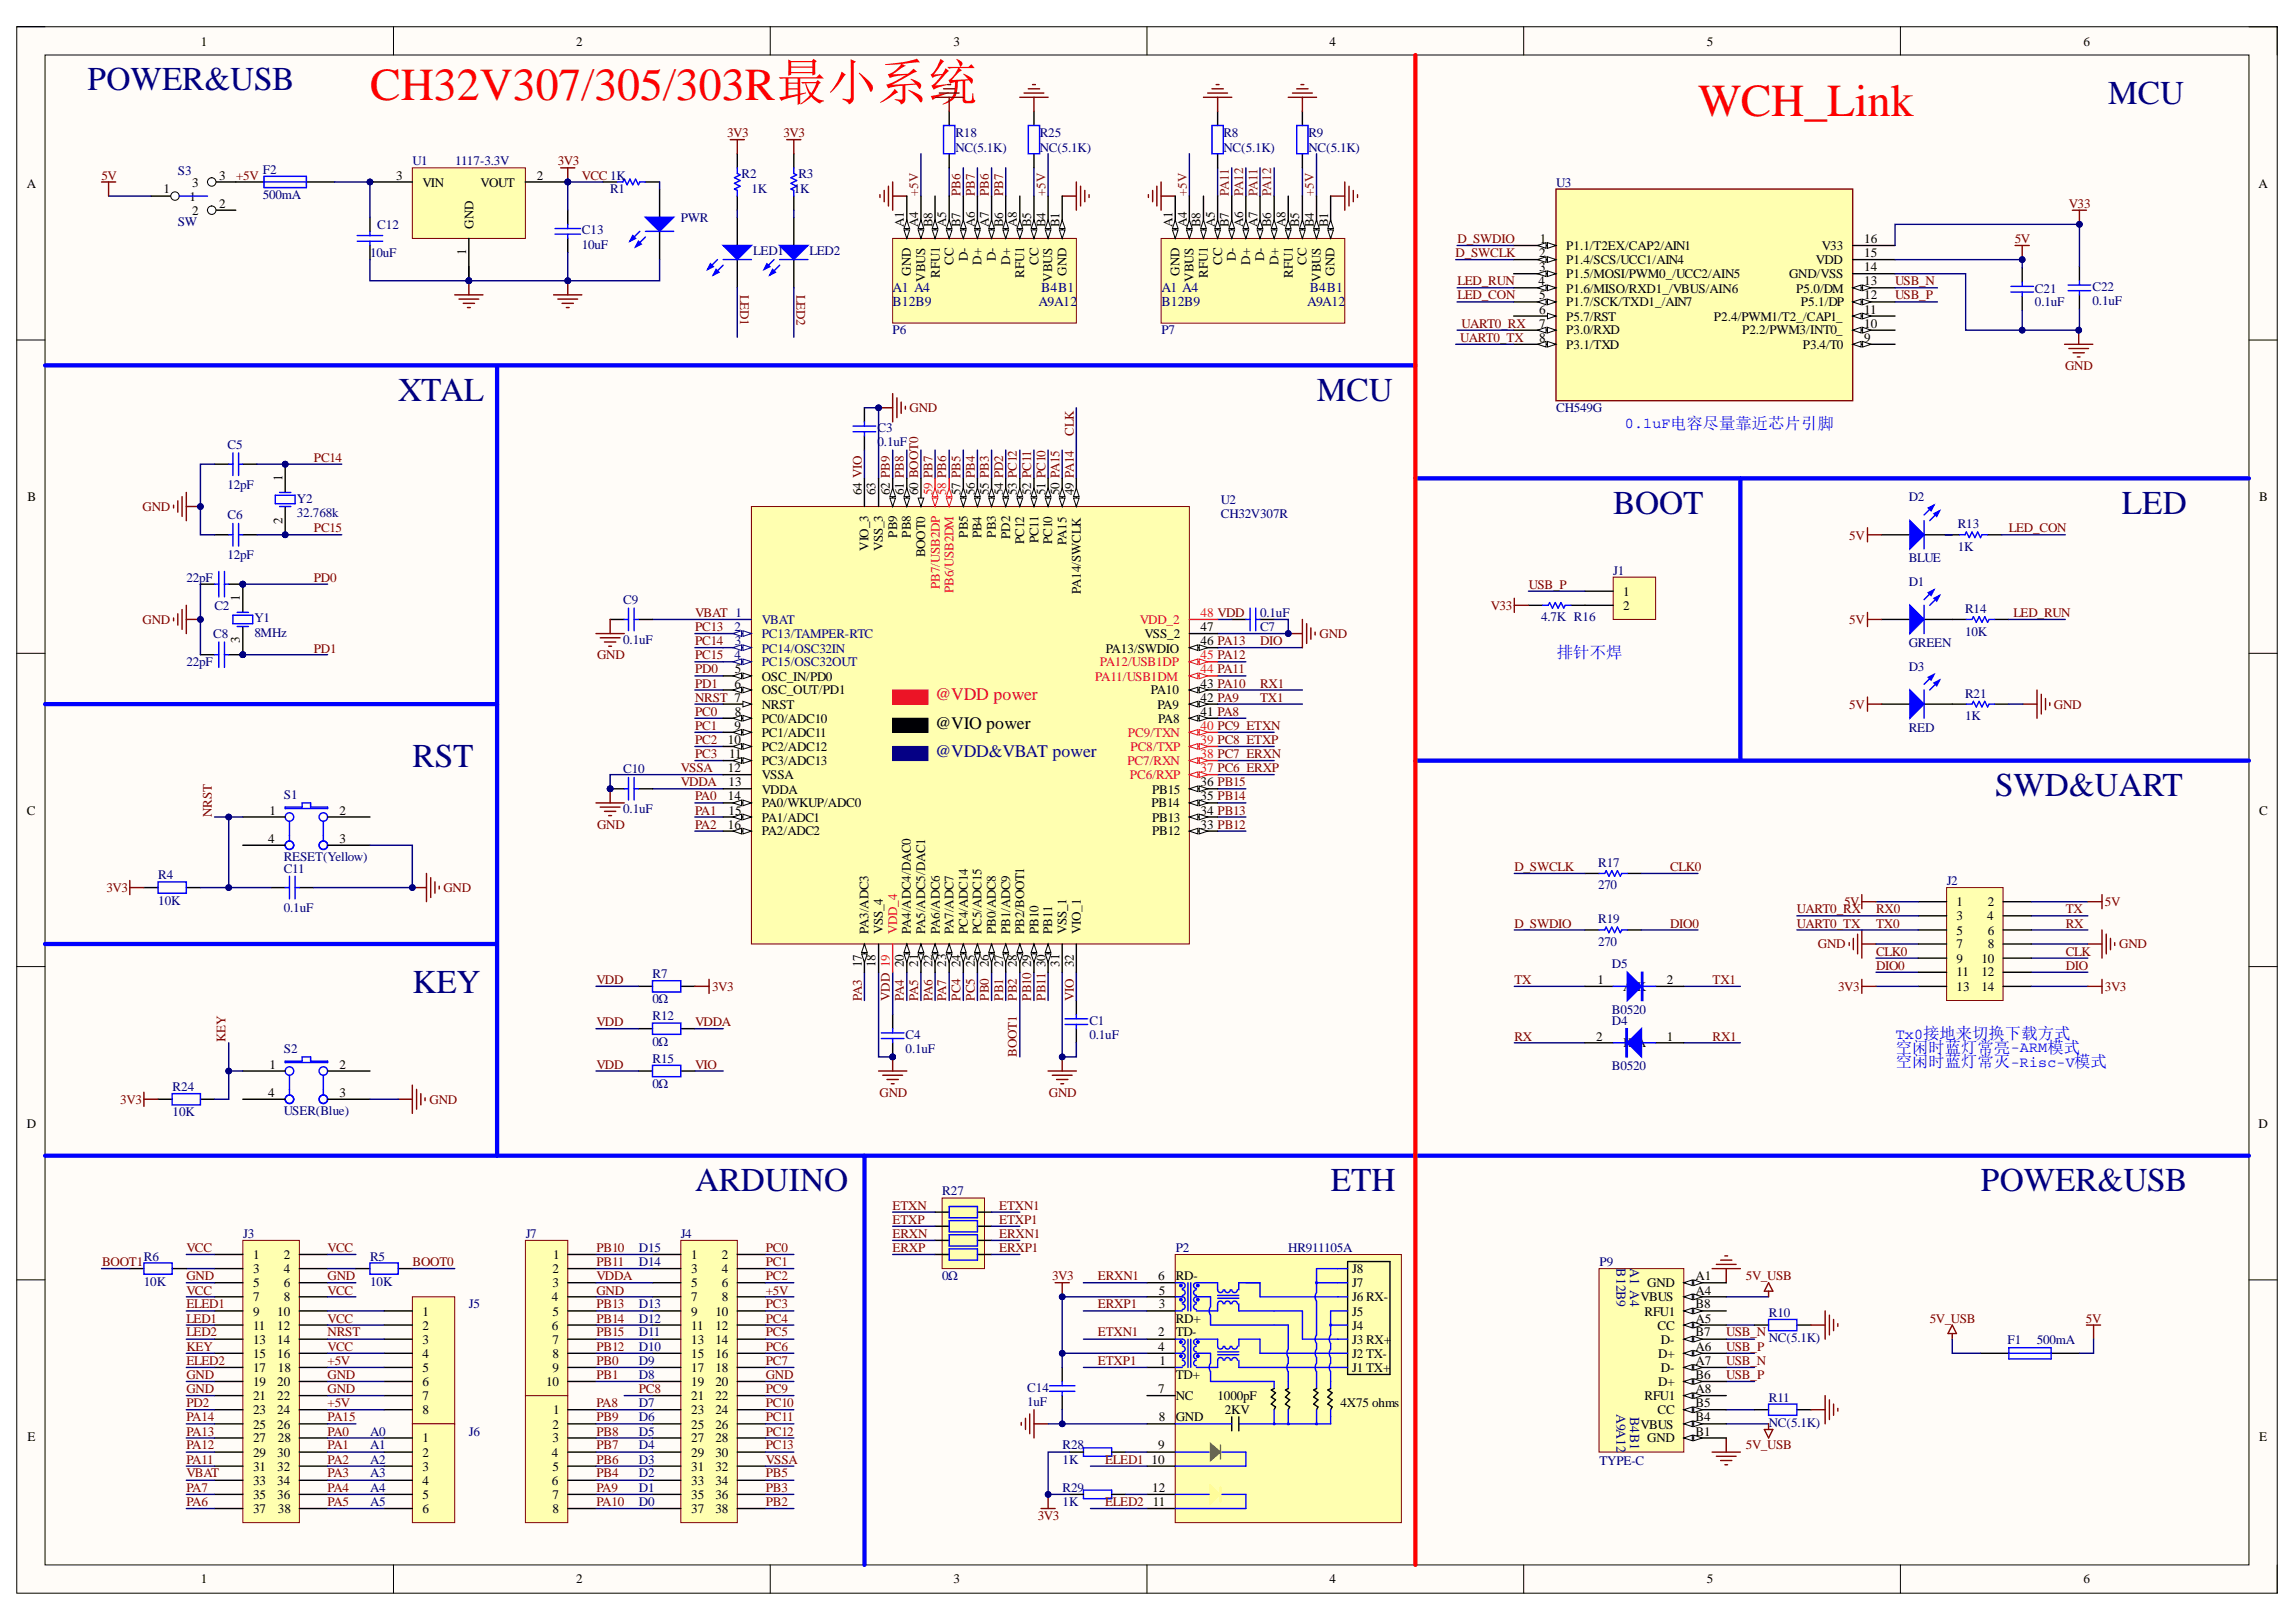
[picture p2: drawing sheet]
<svg xmlns="http://www.w3.org/2000/svg" width="297mm" height="210mm" viewBox="0 0 297 210" stroke-linecap="round" stroke-linejoin="round" font-family="sans-serif">
<defs><g id="words">
<g font-size="5.9" fill="#f00">
<text x="47.9" y="12.9">CH32V307/305/303R最小系统</text>
<text x="219.7" y="15">WCH_Link</text>
</g>
<g font-size="4.3" fill="#000080">
<text x="11.3" y="11.7">POWER&amp;USB</text>
<text x="272.7" y="13.5">MCU</text>
<text x="51.5" y="51.9">XTAL</text>
<text x="170.4" y="51.9">MCU</text>
<text x="208.7" y="66.5">BOOT</text>
<text x="274.5" y="66.5">LED</text>
<text x="53.4" y="99.3">RST</text>
<text x="258.1" y="103">SWD&amp;UART</text>
<text x="53.4" y="128.6">KEY</text>
<text x="89.9" y="154.2">ARDUINO</text>
<text x="172.2" y="154.2">ETH</text>
<text x="256.2" y="154.2">POWER&amp;USB</text>
</g>
<text font-size="2.3" fill="#ee0e22" x="121" y="90.6">@VDD power</text>
<text font-size="2.3" x="121" y="94.3">@VIO power</text>
<text font-size="2.3" fill="#0c0087" x="121" y="98">@VDD&amp;VBAT power</text>
<g font-size="2.1" fill="#00f">
<text x="201.4" y="85.1">排针不焊</text>
<text x="245.2" y="136.3">空闲时蓝灯常亮-ARM模式</text>
<text x="245.2" y="138">空闲时蓝灯常灭-Risc-V模式</text>
</g>
<g font-size="1.9" fill="#00f">
<text x="210.2" y="55.4">0.1uF电容尽量靠近芯片引脚</text>
<text x="245.2" y="134.4">Tx0接地来切换下载方式</text>
</g>
<g font-size="1.8" fill="#000080">
<text x="115.5" y="39.6">B12B9</text>
<text x="115.5" y="37.8">A1 A4</text>
<text x="134.3" y="39.6">A9A12</text>
<text x="134.7" y="37.8">B4B1</text>
<text x="150.2" y="39.6">B12B9</text>
<text x="150.2" y="37.8">A1 A4</text>
<text x="169.1" y="39.6">A9A12</text>
<text x="169.4" y="37.8">B4B1</text>
<text x="209.1" y="164.2" transform="rotate(90 209.1 164.2)">B12B9</text>
<text x="210.9" y="164.2" transform="rotate(90 210.9 164.2)">A1 A4</text>
<text x="209.1" y="183" transform="rotate(90 209.1 183)">A9A12</text>
<text x="210.9" y="183.3" transform="rotate(90 210.9 183.3)">B4B1</text>
</g>
<g font-size="1.7">
<text x="26" y="5.9">1</text>
<text x="74.5" y="5.9">2</text>
<text x="123.3" y="5.9">3</text>
<text x="172" y="5.9">4</text>
<text x="220.8" y="5.9">5</text>
<text x="269.5" y="5.9">6</text>
<text x="28.3" y="23.2">3</text>
<text x="51.3" y="23.2">3</text>
<text x="69.5" y="23.2">2</text>
<text x="3.5" y="24.3">A</text>
<text x="21.1" y="25">1</text>
<text x="24.5" y="25.9">1</text>
<text x="24.9" y="24.2">3</text>
<text x="24.9" y="27.8">2</text>
<text x="28.3" y="26.9">2</text>
<text x="54.7" y="24.2">VIN</text>
<text x="61.2" y="29.6" transform="rotate(-90 61.2 29.6)">GND</text>
<text x="62.2" y="24.2">VOUT</text>
<text x="116.9" y="29.4" transform="rotate(-90 116.9 29.4)">A1</text>
<text x="118.8" y="29.4" transform="rotate(-90 118.8 29.4)">A4</text>
<text x="120.6" y="29.4" transform="rotate(-90 120.6 29.4)">B8</text>
<text x="122.4" y="29.4" transform="rotate(-90 122.4 29.4)">A5</text>
<text x="124.3" y="29.4" transform="rotate(-90 124.3 29.4)">B7</text>
<text x="126.1" y="29.4" transform="rotate(-90 126.1 29.4)">A6</text>
<text x="127.9" y="29.4" transform="rotate(-90 127.9 29.4)">A7</text>
<text x="129.8" y="29.4" transform="rotate(-90 129.8 29.4)">B6</text>
<text x="131.5" y="29.4" transform="rotate(-90 131.5 29.4)">A8</text>
<text x="133.4" y="29.4" transform="rotate(-90 133.4 29.4)">B5</text>
<text x="135.3" y="29.4" transform="rotate(-90 135.3 29.4)">B4</text>
<text x="137" y="29.4" transform="rotate(-90 137 29.4)">B1</text>
<text x="151.7" y="29.4" transform="rotate(-90 151.7 29.4)">A1</text>
<text x="153.5" y="29.4" transform="rotate(-90 153.5 29.4)">A4</text>
<text x="155.3" y="29.4" transform="rotate(-90 155.3 29.4)">B8</text>
<text x="157.2" y="29.4" transform="rotate(-90 157.2 29.4)">A5</text>
<text x="159" y="29.4" transform="rotate(-90 159 29.4)">B7</text>
<text x="160.8" y="29.4" transform="rotate(-90 160.8 29.4)">A6</text>
<text x="162.7" y="29.4" transform="rotate(-90 162.7 29.4)">A7</text>
<text x="164.5" y="29.4" transform="rotate(-90 164.5 29.4)">B6</text>
<text x="166.3" y="29.4" transform="rotate(-90 166.3 29.4)">A8</text>
<text x="168.1" y="29.4" transform="rotate(-90 168.1 29.4)">B5</text>
<text x="170" y="29.4" transform="rotate(-90 170 29.4)">B4</text>
<text x="171.8" y="29.4" transform="rotate(-90 171.8 29.4)">B1</text>
<text x="292.2" y="24.3">A</text>
<text x="60.3" y="33" transform="rotate(-90 60.3 33)">1</text>
<text x="117.8" y="35.7" transform="rotate(-90 117.8 35.7)">GND</text>
<text x="121.6" y="35.9" transform="rotate(-90 121.6 35.9)">RFU1</text>
<text x="123.3" y="34.2" transform="rotate(-90 123.3 34.2)">CC</text>
<text x="125.2" y="33.8" transform="rotate(-90 125.2 33.8)">D-</text>
<text x="127" y="34.2" transform="rotate(-90 127 34.2)">D+</text>
<text x="128.8" y="33.8" transform="rotate(-90 128.8 33.8)">D-</text>
<text x="130.7" y="34.2" transform="rotate(-90 130.7 34.2)">D+</text>
<text x="132.5" y="35.9" transform="rotate(-90 132.5 35.9)">RFU1</text>
<text x="134.3" y="34.2" transform="rotate(-90 134.3 34.2)">CC</text>
<text x="138" y="35.7" transform="rotate(-90 138 35.7)">GND</text>
<text x="152.6" y="35.7" transform="rotate(-90 152.6 35.7)">GND</text>
<text x="156.3" y="35.9" transform="rotate(-90 156.3 35.9)">RFU1</text>
<text x="158.1" y="34.2" transform="rotate(-90 158.1 34.2)">CC</text>
<text x="159.9" y="33.8" transform="rotate(-90 159.9 33.8)">D-</text>
<text x="161.8" y="34.2" transform="rotate(-90 161.8 34.2)">D+</text>
<text x="163.5" y="33.8" transform="rotate(-90 163.5 33.8)">D-</text>
<text x="165.4" y="34.2" transform="rotate(-90 165.4 34.2)">D+</text>
<text x="167.3" y="35.9" transform="rotate(-90 167.3 35.9)">RFU1</text>
<text x="169" y="34.2" transform="rotate(-90 169 34.2)">CC</text>
<text x="172.7" y="35.7" transform="rotate(-90 172.7 35.7)">GND</text>
<text x="199.1" y="35.1">3</text>
<text x="199.1" y="33.3">2</text>
<text x="199.2" y="31.4">1</text>
<text x="202.6" y="32.4">P1.1/T2EX/CAP2/AIN1</text>
<text x="202.6" y="34.1">P1.4/SCS/UCC1/AIN4</text>
<text x="234.9" y="34.1">VDD</text>
<text x="235.7" y="32.4">V33</text>
<text x="241.2" y="35.1">14</text>
<text x="241.2" y="33.3">15</text>
<text x="241.2" y="31.4">16</text>
<text x="119.7" y="36.4" transform="rotate(-90 119.7 36.4)">VBUS</text>
<text x="136.1" y="36.4" transform="rotate(-90 136.1 36.4)">VBUS</text>
<text x="154.4" y="36.4" transform="rotate(-90 154.4 36.4)">VBUS</text>
<text x="170.9" y="36.4" transform="rotate(-90 170.9 36.4)">VBUS</text>
<text x="199.1" y="36.9">4</text>
<text x="199.1" y="38.7">5</text>
<text x="199.1" y="40.6">6</text>
<text x="202.6" y="36">P1.5/MOSI/PWM0_/UCC2/AIN5</text>
<text x="202.6" y="37.9">P1.6/MISO/RXD1_/VBUS/AIN6</text>
<text x="202.6" y="39.6">P1.7/SCK/TXD1_/AIN7</text>
<text x="202.6" y="41.5">P5.7/RST</text>
<text x="221.7" y="41.5">P2.4/PWM1/T2_/CAP1_</text>
<text x="231.5" y="36">GND/VSS</text>
<text x="232.4" y="37.9">P5.0/DM</text>
<text x="233" y="39.6">P5.1/DP</text>
<text x="241.2" y="38.7">12</text>
<text x="241.2" y="36.9">13</text>
<text x="241.2" y="40.6">11</text>
<text x="199.1" y="42.4">7</text>
<text x="199.1" y="44.2">8</text>
<text x="202.6" y="43.3">P3.0/RXD</text>
<text x="202.6" y="45.1">P3.1/TXD</text>
<text x="225.4" y="43.3">P2.2/PWM3/INT0_</text>
<text x="233.2" y="45.1">P3.4/T0</text>
<text x="241.2" y="44.2">9</text>
<text x="241.2" y="42.4">10</text>
<text x="3.6" y="64.8">B</text>
<text x="36.5" y="62.3" transform="rotate(-90 36.5 62.3)">1</text>
<text x="111.5" y="64.1" transform="rotate(-90 111.5 64.1)">64 VIO</text>
<text x="113.3" y="64.1" transform="rotate(-90 113.3 64.1)">63</text>
<text x="115.1" y="64.1" transform="rotate(-90 115.1 64.1)">62 PB9</text>
<text x="116.9" y="64.1" transform="rotate(-90 116.9 64.1)">61 PB8</text>
<text x="118.8" y="64.1" transform="rotate(-90 118.8 64.1)">60 BOOT0</text>
<text x="124.3" y="64.1" transform="rotate(-90 124.3 64.1)">57 PB5</text>
<text x="126.1" y="64.1" transform="rotate(-90 126.1 64.1)">56 PB4</text>
<text x="127.9" y="64.1" transform="rotate(-90 127.9 64.1)">55 PB3</text>
<text x="129.8" y="64.1" transform="rotate(-90 129.8 64.1)">54 PD2</text>
<text x="131.5" y="64.1" transform="rotate(-90 131.5 64.1)">53 PC12</text>
<text x="133.4" y="64.1" transform="rotate(-90 133.4 64.1)">52 PC11</text>
<text x="135.3" y="64.1" transform="rotate(-90 135.3 64.1)">51 PC10</text>
<text x="137" y="64.1" transform="rotate(-90 137 64.1)">50 PA15</text>
<text x="138.9" y="64.1" transform="rotate(-90 138.9 64.1)">49 PA14</text>
<text x="292.3" y="64.8">B</text>
<text x="36.5" y="67.8" transform="rotate(-90 36.5 67.8)">2</text>
<text x="112.3" y="71.3" transform="rotate(-90 112.3 71.3)">VIO_3</text>
<text x="114.2" y="71.3" transform="rotate(-90 114.2 71.3)">VSS_3</text>
<text x="116.1" y="69.6" transform="rotate(-90 116.1 69.6)">PB9</text>
<text x="117.8" y="69.6" transform="rotate(-90 117.8 69.6)">PB8</text>
<text x="125.2" y="69.6" transform="rotate(-90 125.2 69.6)">PB5</text>
<text x="127" y="69.6" transform="rotate(-90 127 69.6)">PB4</text>
<text x="128.8" y="69.6" transform="rotate(-90 128.8 69.6)">PB3</text>
<text x="130.7" y="69.7" transform="rotate(-90 130.7 69.7)">PD2</text>
<text x="132.5" y="70.4" transform="rotate(-90 132.5 70.4)">PC12</text>
<text x="134.3" y="70.3" transform="rotate(-90 134.3 70.3)">PC11</text>
<text x="136.1" y="70.4" transform="rotate(-90 136.1 70.4)">PC10</text>
<text x="138" y="70.5" transform="rotate(-90 138 70.5)">PA15</text>
<text x="31" y="77.8" transform="rotate(-90 31 77.8)">1</text>
<text x="119.7" y="72.1" transform="rotate(-90 119.7 72.1)">BOOT0</text>
<text x="139.8" y="76.8" transform="rotate(-90 139.8 76.8)">PA14/SWCLK</text>
<text x="210" y="77.1">1</text>
<text x="31" y="83.3" transform="rotate(-90 31 83.3)">3</text>
<text x="148" y="82.6">VSS_2</text>
<text x="155.3" y="83.5">46 PA13</text>
<text x="155.3" y="81.7">47</text>
<text x="210" y="78.9">2</text>
<text x="95" y="89">6</text>
<text x="95.1" y="87.1">5</text>
<text x="98.6" y="88.1">OSC_IN/PD0</text>
<text x="98.6" y="89.9">OSC_OUT/PD1</text>
<text x="143.1" y="84.4">PA13/SWDIO</text>
<text x="148.9" y="89.9">PA10</text>
<text x="155.3" y="89">43 PA10</text>
<text x="95" y="94.4">9</text>
<text x="95.1" y="92.6">8</text>
<text x="98.6" y="91.7">NRST</text>
<text x="98.6" y="93.6">PC0/ADC10</text>
<text x="98.6" y="95.3">PC1/ADC11</text>
<text x="149.7" y="91.7">PA9</text>
<text x="149.8" y="93.6">PA8</text>
<text x="155.3" y="92.6">41 PA8</text>
<text x="155.3" y="90.8">42 PA9</text>
<text x="94.2" y="96.3">10</text>
<text x="94.2" y="99.9">12</text>
<text x="94.2" y="101.8">13</text>
<text x="94.3" y="98.1">11</text>
<text x="98.6" y="97.2">PC2/ADC12</text>
<text x="98.6" y="99">PC3/ADC13</text>
<text x="98.6" y="100.8">VSSA</text>
<text x="155.3" y="101.8">36 PB15</text>
<text x="3.5" y="105.4">C</text>
<text x="34.9" y="105.4">1</text>
<text x="43.9" y="105.4">2</text>
<text x="94.2" y="103.5">14</text>
<text x="94.2" y="107.3">16</text>
<text x="94.2" y="105.4">15</text>
<text x="98.6" y="102.7">VDDA</text>
<text x="98.6" y="104.5">PA0/WKUP/ADC0</text>
<text x="98.6" y="106.3">PA1/ADC1</text>
<text x="149" y="104.5">PB14</text>
<text x="149.1" y="106.3">PB13</text>
<text x="149.1" y="102.7">PB15</text>
<text x="155.3" y="107.3">33 PB12</text>
<text x="155.3" y="105.4">34 PB13</text>
<text x="155.3" y="103.5">35 PB14</text>
<text x="292.3" y="105.4">C</text>
<text x="34.7" y="109">4</text>
<text x="43.9" y="109">3</text>
<text x="98.6" y="108.1">PA2/ADC2</text>
<text x="149.1" y="108.1">PB12</text>
<text x="253.1" y="117.2">1</text>
<text x="253.1" y="119.1">3</text>
<text x="257.1" y="119.1">4</text>
<text x="257.2" y="117.2">2</text>
<text x="111.5" y="125.2" transform="rotate(-90 111.5 125.2)">17</text>
<text x="112.3" y="120.9" transform="rotate(-90 112.3 120.9)">PA3/ADC3</text>
<text x="113.3" y="125.2" transform="rotate(-90 113.3 125.2)">18</text>
<text x="114.2" y="120.9" transform="rotate(-90 114.2 120.9)">VSS_4</text>
<text x="116.9" y="125.2" transform="rotate(-90 116.9 125.2)">20</text>
<text x="117.8" y="120.9" transform="rotate(-90 117.8 120.9)">PA4/ADC4/DAC0</text>
<text x="118.8" y="125.1" transform="rotate(-90 118.8 125.1)">21</text>
<text x="119.7" y="120.9" transform="rotate(-90 119.7 120.9)">PA5/ADC5/DAC1</text>
<text x="120.6" y="125.2" transform="rotate(-90 120.6 125.2)">22</text>
<text x="121.6" y="120.9" transform="rotate(-90 121.6 120.9)">PA6/ADC6</text>
<text x="122.4" y="125.1" transform="rotate(-90 122.4 125.1)">23</text>
<text x="123.3" y="120.9" transform="rotate(-90 123.3 120.9)">PA7/ADC7</text>
<text x="124.3" y="125.2" transform="rotate(-90 124.3 125.2)">24</text>
<text x="125.2" y="120.9" transform="rotate(-90 125.2 120.9)">PC4/ADC14</text>
<text x="126.1" y="125.2" transform="rotate(-90 126.1 125.2)">25</text>
<text x="127" y="120.9" transform="rotate(-90 127 120.9)">PC5/ADC15</text>
<text x="127.9" y="125.2" transform="rotate(-90 127.9 125.2)">26</text>
<text x="128.8" y="120.9" transform="rotate(-90 128.8 120.9)">PB0/ADC8</text>
<text x="129.8" y="125.2" transform="rotate(-90 129.8 125.2)">27</text>
<text x="130.7" y="120.9" transform="rotate(-90 130.7 120.9)">PB1/ADC9</text>
<text x="131.5" y="125.2" transform="rotate(-90 131.5 125.2)">28</text>
<text x="132.5" y="120.9" transform="rotate(-90 132.5 120.9)">PB2/BOOT1</text>
<text x="133.4" y="125.2" transform="rotate(-90 133.4 125.2)">29</text>
<text x="134.3" y="120.9" transform="rotate(-90 134.3 120.9)">PB10</text>
<text x="135.3" y="125.2" transform="rotate(-90 135.3 125.2)">30</text>
<text x="136.1" y="120.9" transform="rotate(-90 136.1 120.9)">PB11</text>
<text x="137" y="125.1" transform="rotate(-90 137 125.1)">31</text>
<text x="138" y="120.9" transform="rotate(-90 138 120.9)">VSS_1</text>
<text x="138.9" y="125.2" transform="rotate(-90 138.9 125.2)">32</text>
<text x="139.8" y="120.9" transform="rotate(-90 139.8 120.9)">VIO_1</text>
<text x="253.1" y="121">5</text>
<text x="253.1" y="122.7">7</text>
<text x="253.1" y="124.6">9</text>
<text x="256.3" y="124.6">10</text>
<text x="257.2" y="121">6</text>
<text x="257.2" y="122.7">8</text>
<text x="206.7" y="127.3">1</text>
<text x="210" y="128.2">A K</text>
<text x="215.6" y="127.3">2</text>
<text x="253.1" y="126.4">11</text>
<text x="253.1" y="128.2">13</text>
<text x="256.3" y="126.4">12</text>
<text x="256.3" y="128.2">14</text>
<text x="206.5" y="134.7">2</text>
<text x="210" y="135.5">K A</text>
<text x="215.6" y="134.7">1</text>
<text x="34.7" y="141.9">4</text>
<text x="34.9" y="138.3">1</text>
<text x="43.9" y="141.9">3</text>
<text x="43.9" y="138.3">2</text>
<text x="3.5" y="146">D</text>
<text x="292.2" y="146">D</text>
<text x="32.7" y="163">1</text>
<text x="32.7" y="164.7">3</text>
<text x="32.7" y="166.6">5</text>
<text x="36.7" y="163">2</text>
<text x="36.7" y="164.7">4</text>
<text x="36.7" y="166.6">6</text>
<text x="71.5" y="164.7">2</text>
<text x="71.5" y="166.6">3</text>
<text x="71.6" y="163">1</text>
<text x="89.4" y="163">1</text>
<text x="89.4" y="164.7">3</text>
<text x="89.4" y="166.6">5</text>
<text x="93.4" y="163">2</text>
<text x="93.4" y="164.7">4</text>
<text x="93.4" y="166.6">6</text>
<text x="149.8" y="165.7">6</text>
<text x="149.9" y="167.5">5</text>
<text x="152.1" y="165.7">RD-</text>
<text x="174.9" y="164.7">J8</text>
<text x="174.9" y="166.6">J7</text>
<text x="213.1" y="166.6">GND</text>
<text x="219.4" y="165.7">A1</text>
<text x="219.4" y="167.5">A4</text>
<text x="32.7" y="168.4">7</text>
<text x="32.7" y="170.2">9</text>
<text x="32.7" y="172.1">11</text>
<text x="32.7" y="173.9">13</text>
<text x="35.9" y="170.2">10</text>
<text x="35.9" y="172.1">12</text>
<text x="35.9" y="173.9">14</text>
<text x="36.7" y="168.4">8</text>
<text x="54.7" y="170.2">1</text>
<text x="54.7" y="172.1">2</text>
<text x="54.7" y="173.9">3</text>
<text x="71.4" y="168.4">4</text>
<text x="71.4" y="172.1">6</text>
<text x="71.5" y="170.2">5</text>
<text x="71.5" y="173.9">7</text>
<text x="89.4" y="168.4">7</text>
<text x="89.4" y="170.2">9</text>
<text x="89.4" y="172.1">11</text>
<text x="89.4" y="173.9">13</text>
<text x="92.6" y="170.2">10</text>
<text x="92.6" y="172.1">12</text>
<text x="92.6" y="173.9">14</text>
<text x="93.4" y="168.4">8</text>
<text x="149.8" y="172.9">2</text>
<text x="149.9" y="169.3">3</text>
<text x="152.1" y="171.2">RD+</text>
<text x="152.1" y="172.9">TD-</text>
<text x="174.9" y="168.4">J6 RX-</text>
<text x="174.9" y="170.2">J5</text>
<text x="174.9" y="172.1">J4</text>
<text x="174.9" y="173.9">J3 RX+</text>
<text x="212.3" y="168.4">VBUS</text>
<text x="212.8" y="170.2">RFU1</text>
<text x="214.5" y="172.1">CC</text>
<text x="214.9" y="173.9">D-</text>
<text x="219.4" y="172.9">B7</text>
<text x="219.4" y="169.3">B8</text>
<text x="219.4" y="171.2">A5</text>
<text x="32.7" y="175.7">15</text>
<text x="32.7" y="177.5">17</text>
<text x="32.7" y="179.4">19</text>
<text x="35.9" y="175.7">16</text>
<text x="35.9" y="179.4">20</text>
<text x="36" y="177.5">18</text>
<text x="54.7" y="175.7">4</text>
<text x="54.7" y="177.5">5</text>
<text x="54.7" y="179.4">6</text>
<text x="70.6" y="179.4">10</text>
<text x="71.5" y="175.7">8</text>
<text x="71.5" y="177.5">9</text>
<text x="89.4" y="175.7">15</text>
<text x="89.4" y="177.5">17</text>
<text x="89.4" y="179.4">19</text>
<text x="92.6" y="175.7">16</text>
<text x="92.6" y="177.5">18</text>
<text x="92.6" y="179.4">20</text>
<text x="149.8" y="174.8">4</text>
<text x="150" y="176.7">1</text>
<text x="152.1" y="178.4">TD+</text>
<text x="174.9" y="175.7">J2 TX-</text>
<text x="174.9" y="177.5">J1 TX+</text>
<text x="214.5" y="179.4">D+</text>
<text x="214.5" y="175.7">D+</text>
<text x="214.9" y="177.5">D-</text>
<text x="219.4" y="178.4">B6</text>
<text x="219.4" y="174.8">A6</text>
<text x="219.4" y="176.7">A7</text>
<text x="32.7" y="181.2">21</text>
<text x="32.7" y="183">23</text>
<text x="32.7" y="184.9">25</text>
<text x="35.9" y="181.2">22</text>
<text x="35.9" y="183">24</text>
<text x="35.9" y="184.9">26</text>
<text x="54.7" y="181.2">7</text>
<text x="54.7" y="183">8</text>
<text x="71.5" y="184.9">2</text>
<text x="71.6" y="183">1</text>
<text x="89.4" y="181.2">21</text>
<text x="89.4" y="183">23</text>
<text x="89.4" y="184.9">25</text>
<text x="92.6" y="181.2">22</text>
<text x="92.6" y="183">24</text>
<text x="92.6" y="184.9">26</text>
<text x="149.8" y="180.3">7</text>
<text x="149.9" y="183.9">8</text>
<text x="152.1" y="181.2">NC</text>
<text x="152.1" y="183.9">GND</text>
<text x="157.5" y="181.2">1000pF</text>
<text x="158.5" y="183">2KV</text>
<text x="173.4" y="182.1">4X75 ohms</text>
<text x="212.3" y="184.9">VBUS</text>
<text x="212.8" y="181.2">RFU1</text>
<text x="214.5" y="183">CC</text>
<text x="219.4" y="185.8">B1</text>
<text x="219.4" y="183.9">B4</text>
<text x="219.4" y="182.1">B5</text>
<text x="219.4" y="180.3">A8</text>
<text x="3.6" y="186.5">E</text>
<text x="32.7" y="186.6">27</text>
<text x="32.7" y="188.5">29</text>
<text x="32.7" y="190.4">31</text>
<text x="35.9" y="188.5">30</text>
<text x="35.9" y="190.4">32</text>
<text x="36" y="186.6">28</text>
<text x="54.7" y="186.6">1</text>
<text x="54.7" y="188.5">2</text>
<text x="54.7" y="190.4">3</text>
<text x="71.4" y="188.5">4</text>
<text x="71.5" y="186.6">3</text>
<text x="71.5" y="190.4">5</text>
<text x="89.4" y="186.6">27</text>
<text x="89.4" y="188.5">29</text>
<text x="89.4" y="190.4">31</text>
<text x="92.6" y="186.6">28</text>
<text x="92.6" y="188.5">30</text>
<text x="92.6" y="190.4">32</text>
<text x="149" y="189.4">10</text>
<text x="149.8" y="187.6">9</text>
<text x="213.1" y="186.6">GND</text>
<text x="292.3" y="186.5">E</text>
<text x="32.7" y="192.1">33</text>
<text x="32.7" y="194">35</text>
<text x="32.7" y="195.8">37</text>
<text x="35.9" y="192.1">34</text>
<text x="35.9" y="194">36</text>
<text x="36" y="195.8">38</text>
<text x="54.7" y="192.1">4</text>
<text x="54.7" y="194">5</text>
<text x="54.7" y="195.8">6</text>
<text x="71.4" y="192.1">6</text>
<text x="71.5" y="194">7</text>
<text x="71.5" y="195.8">8</text>
<text x="89.4" y="192.1">33</text>
<text x="89.4" y="194">35</text>
<text x="89.4" y="195.8">37</text>
<text x="92.6" y="192.1">34</text>
<text x="92.6" y="194">36</text>
<text x="92.6" y="195.8">38</text>
<text x="149.1" y="193.1">12</text>
<text x="149.1" y="194.9">11</text>
<text x="26" y="204.9">1</text>
<text x="74.5" y="204.9">2</text>
<text x="123.3" y="204.9">3</text>
<text x="172" y="204.9">4</text>
<text x="220.8" y="204.9">5</text>
<text x="269.5" y="204.9">6</text>
</g>
<g font-size="1.7" fill="#800000">
<text x="94.1" y="17.7">3V3</text>
<text x="101.3" y="17.7">3V3</text>
<text x="13.1" y="23.2">5V</text>
<text x="30.5" y="23.2">+5V</text>
<text x="72.2" y="21.4">3V3</text>
<text x="75.3" y="23.2">VCC 1K</text>
<text x="124.3" y="25.4" transform="rotate(-90 124.3 25.4)">PB6</text>
<text x="126.1" y="25.4" transform="rotate(-90 126.1 25.4)">PB7</text>
<text x="127.9" y="25.4" transform="rotate(-90 127.9 25.4)">PB6</text>
<text x="129.8" y="25.4" transform="rotate(-90 129.8 25.4)">PB7</text>
<text x="267.7" y="26.9">V33</text>
<text x="188.3" y="33.3">D_SWCLK</text>
<text x="188.6" y="31.4">D_SWDIO</text>
<text x="260.6" y="31.4">5V</text>
<text x="95.8" y="38.1" transform="rotate(90 95.8 38.1)">LED1</text>
<text x="103" y="38.1" transform="rotate(90 103 38.1)">LED2</text>
<text x="188.6" y="36.9">LED_RUN</text>
<text x="188.6" y="38.7">LED_CON</text>
<text x="245.2" y="38.7">USB_P</text>
<text x="245.2" y="36.9">USB_N</text>
<text x="188.9" y="44.2">UART0_TX</text>
<text x="189.1" y="42.4">UART0_RX</text>
<text x="267.2" y="47.8">GND</text>
<text x="117.7" y="53.3">GND</text>
<text x="40.6" y="59.8">PC14</text>
<text x="138.9" y="56.4" transform="rotate(-90 138.9 56.4)">CLK</text>
<text x="18.4" y="66.1">GND</text>
<text x="40.6" y="68.9">PC15</text>
<text x="239.2" y="69.8">5V</text>
<text x="259.9" y="68.9">LED_CON</text>
<text x="40.6" y="75.3">PD0</text>
<text x="197.8" y="76.2">USB_P</text>
<text x="18.4" y="80.7">GND</text>
<text x="89.9" y="81.7">PC13</text>
<text x="89.9" y="83.5">PC14</text>
<text x="89.9" y="79.9">VBAT 1</text>
<text x="163" y="83.5">DIO</text>
<text x="170.7" y="82.6">GND</text>
<text x="192.9" y="78.9">V33</text>
<text x="239.2" y="80.7">5V</text>
<text x="260.5" y="79.9">LED_RUN</text>
<text x="40.6" y="84.4">PD1</text>
<text x="77.2" y="85.3">GND</text>
<text x="89.9" y="85.3">PC15</text>
<text x="89.9" y="87.1">PD0</text>
<text x="89.9" y="89">PD1</text>
<text x="163" y="89">RX1</text>
<text x="89.9" y="90.8">NRST 7</text>
<text x="89.9" y="92.6">PC0</text>
<text x="89.9" y="94.4">PC1</text>
<text x="163" y="90.8">TX1</text>
<text x="239.2" y="91.7">5V</text>
<text x="265.7" y="91.7">GND</text>
<text x="88.1" y="101.8">VDDA</text>
<text x="88.1" y="99.9">VSSA</text>
<text x="89.9" y="96.3">PC2</text>
<text x="89.9" y="98.1">PC3</text>
<text x="27.4" y="105.7" transform="rotate(-90 27.4 105.7)">NRST</text>
<text x="77.2" y="107.3">GND</text>
<text x="89.9" y="103.5">PA0</text>
<text x="89.9" y="105.4">PA1</text>
<text x="89.9" y="107.3">PA2</text>
<text x="195.9" y="112.7">D_SWCLK</text>
<text x="216.1" y="112.7">CLK0</text>
<text x="13.8" y="115.5">3V3</text>
<text x="57.4" y="115.5">GND</text>
<text x="232.5" y="118.2">UART0_RX</text>
<text x="238.6" y="117.2">5V</text>
<text x="242.7" y="118.2">RX0</text>
<text x="267.2" y="118.2">TX</text>
<text x="272.3" y="117.2">5V</text>
<text x="195.9" y="120">D_SWDIO</text>
<text x="216.1" y="120">DIO0</text>
<text x="232.5" y="120">UART0_TX</text>
<text x="235.2" y="122.7">GND</text>
<text x="242.7" y="120">TX0</text>
<text x="242.7" y="123.7">CLK0</text>
<text x="242.7" y="125.5">DIO0</text>
<text x="267.2" y="125.5">DIO</text>
<text x="267.2" y="123.7">CLK</text>
<text x="267.2" y="120">RX</text>
<text x="274.2" y="122.7">GND</text>
<text x="77.2" y="127.3">VDD</text>
<text x="92.1" y="128.2">3V3</text>
<text x="111.5" y="129.5" transform="rotate(-90 111.5 129.5)">PA3</text>
<text x="115.1" y="129.5" transform="rotate(-90 115.1 129.5)">VDD 19</text>
<text x="116.9" y="129.5" transform="rotate(-90 116.9 129.5)">PA4</text>
<text x="118.8" y="129.5" transform="rotate(-90 118.8 129.5)">PA5</text>
<text x="120.6" y="129.5" transform="rotate(-90 120.6 129.5)">PA6</text>
<text x="122.4" y="129.5" transform="rotate(-90 122.4 129.5)">PA7</text>
<text x="124.3" y="129.5" transform="rotate(-90 124.3 129.5)">PC4</text>
<text x="126.1" y="129.5" transform="rotate(-90 126.1 129.5)">PC5</text>
<text x="127.9" y="129.5" transform="rotate(-90 127.9 129.5)">PB0</text>
<text x="129.8" y="129.5" transform="rotate(-90 129.8 129.5)">PB1</text>
<text x="131.5" y="129.5" transform="rotate(-90 131.5 129.5)">PB2</text>
<text x="133.4" y="129.5" transform="rotate(-90 133.4 129.5)">PB10</text>
<text x="135.3" y="129.5" transform="rotate(-90 135.3 129.5)">PB11</text>
<text x="138.9" y="129.5" transform="rotate(-90 138.9 129.5)">VIO</text>
<text x="195.9" y="127.3">TX</text>
<text x="221.6" y="127.3">TX1</text>
<text x="237.8" y="128.2">3V3</text>
<text x="272.3" y="128.2">3V3</text>
<text x="29.2" y="134.9" transform="rotate(-90 29.2 134.9)">KEY</text>
<text x="77.2" y="132.8">VDD</text>
<text x="89.9" y="132.8">VDDA</text>
<text x="131.5" y="136.8" transform="rotate(-90 131.5 136.8)">BOOT1</text>
<text x="195.9" y="134.7">RX</text>
<text x="221.6" y="134.7">RX1</text>
<text x="15.6" y="142.9">3V3</text>
<text x="55.6" y="142.9">GND</text>
<text x="77.2" y="138.3">VDD</text>
<text x="89.9" y="138.3">VIO</text>
<text x="113.8" y="141.9">GND</text>
<text x="135.7" y="141.9">GND</text>
<text x="115.5" y="160.2">ERXN</text>
<text x="115.5" y="156.5">ETXN</text>
<text x="115.5" y="158.4">ETXP</text>
<text x="129.3" y="160.2">ERXN1</text>
<text x="129.3" y="156.5">ETXN1</text>
<text x="129.3" y="158.4">ETXP1</text>
<text x="13.2" y="163.8">BOOT1</text>
<text x="24.1" y="162">VCC</text>
<text x="24.1" y="165.7">GND</text>
<text x="24.1" y="167.5">VCC</text>
<text x="42.4" y="162">VCC</text>
<text x="42.4" y="165.7">GND</text>
<text x="42.4" y="167.5">VCC</text>
<text x="53.4" y="163.8">BOOT0</text>
<text x="77.2" y="162">PB10</text>
<text x="77.2" y="163.8">PB11</text>
<text x="77.2" y="165.7">VDDA</text>
<text x="77.2" y="167.5">GND</text>
<text x="99.1" y="167.5">+5V</text>
<text x="99.1" y="162">PC0</text>
<text x="99.1" y="163.8">PC1</text>
<text x="99.1" y="165.7">PC2</text>
<text x="115.5" y="162">ERXP</text>
<text x="129.3" y="162">ERXP1</text>
<text x="136.1" y="165.7">3V3</text>
<text x="142" y="165.7">ERXN1</text>
<text x="225.9" y="165.7">5V_USB</text>
<text x="24.1" y="171.2">LED1</text>
<text x="24.1" y="172.9">LED2</text>
<text x="24.1" y="169.3">ELED1</text>
<text x="42.4" y="171.2">VCC</text>
<text x="42.4" y="172.9">NRST</text>
<text x="77.2" y="169.3">PB13</text>
<text x="77.2" y="171.2">PB14</text>
<text x="77.2" y="172.9">PB15</text>
<text x="99.1" y="169.3">PC3</text>
<text x="99.1" y="171.2">PC4</text>
<text x="99.1" y="172.9">PC5</text>
<text x="142" y="172.9">ETXN1</text>
<text x="142" y="169.3">ERXP1</text>
<text x="223.3" y="172.9">USB_N</text>
<text x="249.6" y="171.2">5V_USB</text>
<text x="269.9" y="171.2">5V</text>
<text x="24.1" y="174.8">KEY</text>
<text x="24.1" y="178.4">GND</text>
<text x="24.1" y="176.7">ELED2</text>
<text x="42.4" y="174.8">VCC</text>
<text x="42.4" y="176.7">+5V</text>
<text x="42.4" y="178.4">GND</text>
<text x="77.2" y="174.8">PB12</text>
<text x="77.2" y="176.7">PB0</text>
<text x="77.2" y="178.4">PB1</text>
<text x="99.1" y="178.4">GND</text>
<text x="99.1" y="174.8">PC6</text>
<text x="99.1" y="176.7">PC7</text>
<text x="142" y="176.7">ETXP1</text>
<text x="223.3" y="174.8">USB_P</text>
<text x="223.3" y="176.7">USB_N</text>
<text x="223.3" y="178.4">USB_P</text>
<text x="24.1" y="185.8">PA13</text>
<text x="24.1" y="183.9">PA14</text>
<text x="24.1" y="182.1">PD2</text>
<text x="24.1" y="180.3">GND</text>
<text x="42.4" y="180.3">GND</text>
<text x="42.4" y="182.1">+5V</text>
<text x="42.4" y="185.8">PA0</text>
<text x="42.4" y="183.9">PA15</text>
<text x="77.2" y="185.8">PB8</text>
<text x="77.2" y="183.9">PB9</text>
<text x="77.2" y="182.1">PA8</text>
<text x="82.7" y="180.3">PC8</text>
<text x="99.1" y="180.3">PC9</text>
<text x="99.1" y="182.1">PC10</text>
<text x="99.1" y="183.9">PC11</text>
<text x="99.1" y="185.8">PC12</text>
<text x="24.1" y="191.2">VBAT</text>
<text x="24.1" y="189.4">PA11</text>
<text x="24.1" y="187.6">PA12</text>
<text x="42.4" y="187.6">PA1</text>
<text x="42.4" y="189.4">PA2</text>
<text x="42.4" y="191.2">PA3</text>
<text x="77.2" y="191.2">PB4</text>
<text x="77.2" y="189.4">PB6</text>
<text x="77.2" y="187.6">PB7</text>
<text x="99.1" y="189.4">VSSA</text>
<text x="99.1" y="191.2">PB5</text>
<text x="99.1" y="187.6">PC13</text>
<text x="143" y="189.4">ELED1</text>
<text x="225.9" y="187.6">5V_USB</text>
<text x="24.1" y="194.9">PA6</text>
<text x="24.1" y="193.1">PA7</text>
<text x="42.4" y="193.1">PA4</text>
<text x="42.4" y="194.9">PA5</text>
<text x="77.2" y="194.9">PA10</text>
<text x="77.2" y="193.1">PA9</text>
<text x="99.1" y="194.9">PB2</text>
<text x="99.1" y="193.1">PB3</text>
<text x="134.3" y="196.7">3V3</text>
<text x="143" y="194.9">ELED2</text>
</g>
<g font-size="1.7" fill="#000080">
<text x="123.6" y="17.7">R18</text>
<text x="134.5" y="17.7">R25</text>
<text x="158.3" y="17.7">R8</text>
<text x="169.3" y="17.7">R9</text>
<text x="23" y="22.7">S3</text>
<text x="34" y="22.5">F2</text>
<text x="53.4" y="21.4">U1</text>
<text x="58.9" y="21.4">1117-3.3V</text>
<text x="95.9" y="23.1">R2</text>
<text x="103.3" y="23.1">R3</text>
<text x="123.6" y="19.6">NC(5.1K)</text>
<text x="134.5" y="19.6">NC(5.1K)</text>
<text x="158.3" y="19.6">NC(5.1K)</text>
<text x="169.3" y="19.6">NC(5.1K)</text>
<text x="23" y="29.2">SW</text>
<text x="34" y="25.8">500mA</text>
<text x="48.8" y="29.6">C12</text>
<text x="78.9" y="25">R1</text>
<text x="88.1" y="28.7">PWR</text>
<text x="97.2" y="25">1K</text>
<text x="102.7" y="25">1K</text>
<text x="201.3" y="24.2">U3</text>
<text x="47.9" y="33.3">10uF</text>
<text x="75.3" y="30.3">C13</text>
<text x="75.3" y="32.2">10uF</text>
<text x="97.5" y="33">LED1</text>
<text x="104.7" y="33">LED2</text>
<text x="263.3" y="37.9">C21</text>
<text x="263.3" y="39.6">0.1uF</text>
<text x="270.7" y="37.6">C22</text>
<text x="270.7" y="39.5">0.1uF</text>
<text x="115.5" y="43.3">P6</text>
<text x="150.2" y="43.3">P7</text>
<text x="201.3" y="53.3">CH549G</text>
<text x="29.4" y="58.1">C5</text>
<text x="113.5" y="56">C3</text>
<text x="113.5" y="57.7">0.1uF</text>
<text x="29.4" y="63.2">12pF</text>
<text x="38.4" y="65.1">Y2</text>
<text x="157.9" y="65.3">U2</text>
<text x="246.9" y="64.8">D2</text>
<text x="29.4" y="67.2">C6</text>
<text x="38.4" y="66.9">32.768k</text>
<text x="157.9" y="67">CH32V307R</text>
<text x="253.3" y="68.3">R13</text>
<text x="253.3" y="71.3">1K</text>
<text x="24.1" y="75.3">22pF</text>
<text x="29.4" y="72.4">12pF</text>
<text x="208.7" y="74.4">J1</text>
<text x="246.9" y="72.7">BLUE</text>
<text x="246.9" y="75.8">D1</text>
<text x="27.6" y="82.6">C8</text>
<text x="27.7" y="78.9">C2</text>
<text x="32.9" y="80.6">Y1</text>
<text x="32.9" y="82.4">8MHz</text>
<text x="80.6" y="78.2">C9</text>
<text x="80.6" y="83.3">0.1uF</text>
<text x="163" y="81.7">C7</text>
<text x="163" y="79.9">0.1uF</text>
<text x="199.4" y="80.4">4.7K R16</text>
<text x="246.9" y="83.7">GREEN</text>
<text x="254.2" y="79.3">R14</text>
<text x="254.2" y="82.2">10K</text>
<text x="24.1" y="86.2">22pF</text>
<text x="246.9" y="86.8">D3</text>
<text x="246.9" y="94.7">RED</text>
<text x="254.2" y="90.3">R21</text>
<text x="254.2" y="93.1">1K</text>
<text x="80.6" y="100.1">C10</text>
<text x="36.7" y="103.4">S1</text>
<text x="80.6" y="105.2">0.1uF</text>
<text x="20.5" y="113.8">R4</text>
<text x="36.7" y="112.9">C11</text>
<text x="36.7" y="111.4">RESET(Yellow)</text>
<text x="206.8" y="112.2">R17</text>
<text x="20.5" y="117.1">10K</text>
<text x="36.7" y="118">0.1uF</text>
<text x="206.8" y="119.4">R19</text>
<text x="206.8" y="115">270</text>
<text x="251.8" y="114.5">J2</text>
<text x="206.8" y="122.4">270</text>
<text x="208.5" y="125.3">D5</text>
<text x="84.4" y="126.6">R7</text>
<text x="84.4" y="129.8">0Ω</text>
<text x="208.5" y="131.2">B0520</text>
<text x="36.7" y="136.3">S2</text>
<text x="84.4" y="132">R12</text>
<text x="84.4" y="135.3">0Ω</text>
<text x="84.4" y="137.5">R15</text>
<text x="117.2" y="134.5">C4</text>
<text x="117.2" y="136.3">0.1uF</text>
<text x="140.9" y="132.6">C1</text>
<text x="140.9" y="134.5">0.1uF</text>
<text x="208.5" y="132.6">D4</text>
<text x="22.3" y="141.2">R24</text>
<text x="84.4" y="140.8">0Ω</text>
<text x="208.5" y="138.5">B0520</text>
<text x="22.3" y="144.5">10K</text>
<text x="36.7" y="144.3">USER(Blue)</text>
<text x="121.9" y="154.7">R27</text>
<text x="31.5" y="160.2">J3</text>
<text x="68" y="160.2">J7</text>
<text x="88.1" y="160.2">J4</text>
<text x="18.6" y="163.1">R6</text>
<text x="18.6" y="166.4">10K</text>
<text x="47.9" y="163.1">R5</text>
<text x="47.9" y="166.4">10K</text>
<text x="82.7" y="163.8">D14</text>
<text x="82.7" y="162">D15</text>
<text x="121.9" y="165.7">0Ω</text>
<text x="152.1" y="162">P2</text>
<text x="166.7" y="162">HR911105A</text>
<text x="206.9" y="163.8">P9</text>
<text x="60.7" y="169.3">J5</text>
<text x="82.7" y="172.9">D11</text>
<text x="82.7" y="171.2">D12</text>
<text x="82.7" y="169.3">D13</text>
<text x="228.8" y="170.4">R10</text>
<text x="228.8" y="173.7">NC(5.1K)</text>
<text x="259.7" y="173.9">F1</text>
<text x="263.5" y="173.9">500mA</text>
<text x="82.7" y="178.4">D8</text>
<text x="82.7" y="176.7">D9</text>
<text x="82.7" y="174.8">D10</text>
<text x="47.9" y="185.8">A0</text>
<text x="60.7" y="185.8">J6</text>
<text x="68" y="180.3">J8</text>
<text x="82.7" y="185.8">D5</text>
<text x="82.7" y="183.9">D6</text>
<text x="82.7" y="182.1">D7</text>
<text x="132.9" y="180.1">C14</text>
<text x="132.9" y="181.9">1uF</text>
<text x="228.8" y="181.4">R11</text>
<text x="228.8" y="184.7">NC(5.1K)</text>
<text x="47.9" y="187.6">A1</text>
<text x="47.9" y="189.4">A2</text>
<text x="47.9" y="191.2">A3</text>
<text x="82.7" y="191.2">D2</text>
<text x="82.7" y="189.4">D3</text>
<text x="82.7" y="187.6">D4</text>
<text x="137.5" y="187.6">R28</text>
<text x="137.5" y="189.4">1K</text>
<text x="206.9" y="189.6">TYPE-C</text>
<text x="47.9" y="193.1">A4</text>
<text x="47.9" y="194.9">A5</text>
<text x="82.7" y="194.9">D0</text>
<text x="82.7" y="193.1">D1</text>
<text x="137.5" y="193.1">R29</text>
<text x="137.5" y="194.9">1K</text>
</g>
<g font-size="1.7" fill="#781915">
<text x="118.8" y="25.4" transform="rotate(-90 118.8 25.4)">+5V</text>
<text x="135.3" y="25.4" transform="rotate(-90 135.3 25.4)">+5V</text>
<text x="153.5" y="25.4" transform="rotate(-90 153.5 25.4)">+5V</text>
<text x="159" y="25.4" transform="rotate(-90 159 25.4)">PA11</text>
<text x="160.8" y="25.4" transform="rotate(-90 160.8 25.4)">PA12</text>
<text x="162.7" y="25.4" transform="rotate(-90 162.7 25.4)">PA11</text>
<text x="164.5" y="25.4" transform="rotate(-90 164.5 25.4)">PA12</text>
<text x="170" y="25.4" transform="rotate(-90 170 25.4)">+5V</text>
</g>
<g font-size="1.7" fill="#ee0e22">
<text x="120.6" y="64.1" transform="rotate(-90 120.6 64.1)">59 PB7</text>
<text x="122.4" y="64.1" transform="rotate(-90 122.4 64.1)">58 PB6</text>
<text x="121.6" y="76.2" transform="rotate(-90 121.6 76.2)">PB7/USB2DP</text>
<text x="123.3" y="76.7" transform="rotate(-90 123.3 76.7)">PB6/USB2DM</text>
<text x="147.5" y="80.7">VDD_2</text>
<text x="155.3" y="79.9">48 VDD</text>
<text x="141.7" y="88.1">PA11/USB1DM</text>
<text x="142.3" y="86.2">PA12/USB1DP</text>
<text x="155.3" y="87.1">44 PA11</text>
<text x="155.3" y="85.3">45 PA12</text>
<text x="145.9" y="95.3">PC9/TXN</text>
<text x="155.3" y="94.4">40 PC9 ETXN</text>
<text x="145.8" y="99">PC7/RXN</text>
<text x="146.2" y="100.8">PC6/RXP</text>
<text x="146.3" y="97.2">PC8/TXP</text>
<text x="155.3" y="99.9">37 PC6 ERXP</text>
<text x="155.3" y="98.1">38 PC7 ERXN</text>
<text x="155.3" y="96.3">39 PC8 ETXP</text>
<text x="116.1" y="120.9" transform="rotate(-90 116.1 120.9)">VDD_4</text>
</g>
<g font-size="1.7" fill="#0c0087">
<text x="95" y="81.7">2</text>
<text x="95.1" y="83.5">3</text>
<text x="98.6" y="80.7">VBAT</text>
<text x="98.6" y="82.6">PC13/TAMPER-RTC</text>
<text x="95" y="85.3">4</text>
<text x="98.6" y="84.4">PC14/OSC32IN</text>
<text x="98.6" y="86.2">PC15/OSC32OUT</text>
</g>
</g></defs>
<path d="M2.2 3.5h292.4v202.7h-292.4z" fill-rule="evenodd" fill="#fffcf8"/>
<path d="M2.2 3.5h292.4v202.7h-292.4z" fill="none" stroke="#000" stroke-width=".13"/>
<path d="M5.8 7.1h285.2v195.4h-285.2z" fill-rule="evenodd" fill="#fffcf8"/>
<g fill="none" stroke="#000" stroke-width=".13">
<path d="M2.2 3.5h3.6M5.8 7.1h285.2v195.4h-285.2zM50.9 3.5v3.6M99.6 3.5v3.6M148.4 3.5v3.6M197.1 3.5v3.6M245.9 3.5v3.6M291 3.5h3.6v3.6M2.2 44h3.6M291 44h3.6M2.2 84.5h3.6M291 84.5h3.6"/>
<path d="M2.2 125.1h3.6M291 125.1h3.6M2.2 165.6h3.6M291 165.6h3.6M50.9 202.5v3.7M99.6 202.5v3.7M148.4 202.5v3.7M197.1 202.5v3.7M245.9 202.5v3.7M294.6 202.5v3.7"/>
</g>
<path d="M261.6 34.7v1.8M261.6 38.3v1.9M269 34.5v1.8M269 38.2v1.8" fill="none" stroke="#000" stroke-width=".18"/>
<path d="M260.2 37.8h2.9M260.2 37.1h2.9M261.6 36.5v.6M261.6 37.8v.5M267.6 37.6h2.9M267.6 36.9h2.9M269 36.3v.6M269 37.6v.6" fill="none" stroke="#00f" stroke-width=".18"/>
<path d="M267.1 44.6h3.7M267.6 45.1h2.6M268.2 45.7h1.5M268.7 46.2h.4M268.9 42.7v1.9" fill="none" stroke="#800000" stroke-width=".18"/>
<circle cx="268.9" cy="42.7" r=".37" fill="#000080"/>
<circle cx="268.9" cy="42.7" r=".37" fill="none" stroke="#000080" stroke-width=".13"/>
<path d="M243.4 69.2h3.7M248.9 69.2h3.7" fill="none" stroke="#000" stroke-width=".18"/>
<path d="M247.1 67.4l1.8 1.8-1.8 1.8z" fill="#00f"/>
<path d="M247.1 67.4l1.8 1.8-1.8 1.8zM250.2 65.4l-1.3 1.2M250.9 66.1l-1.3 1.3" fill="none" stroke="#00f" stroke-width=".18"/>
<path d="M250.2 66.5l.7-.4-.3 .7z" fill="#00f"/>
<path d="M250.2 66.5l.7-.4-.3 .7z" fill="none" stroke="#00f" stroke-width=".18"/>
<path d="M249.5 65.7l.7-.3-.4 .7z" fill="#00f"/>
<path d="M248.9 67.4v3.6M249.5 65.7l.7-.3-.4 .7zM253.5 69.2h.7l.2-.4 .4 .8 .3-.8 .4 .8 .4-.8 .3 .8 .2-.4h.7M254.4 80.2h.7l.2-.4 .4 .7 .3-.7 .4 .7 .4-.7 .3 .7 .2-.3h.8" fill="none" stroke="#00f" stroke-width=".18"/>
<path d="M251.7 69.2h1.8M257.1 69.2h1.9M243.4 80.2h3.7M248.9 80.2h5.5M258.1 80.2h1.8" fill="none" stroke="#000" stroke-width=".18"/>
<path d="M247.1 78.3l1.8 1.9-1.8 1.8z" fill="#00f"/>
<path d="M247.1 78.3l1.8 1.9-1.8 1.8zM250.2 76.3l-1.3 1.3M250.9 77.1l-1.3 1.2" fill="none" stroke="#00f" stroke-width=".18"/>
<path d="M250.2 77.4l.7-.3-.3 .7z" fill="#00f"/>
<path d="M250.2 77.4l.7-.3-.3 .7z" fill="none" stroke="#00f" stroke-width=".18"/>
<path d="M249.5 76.7l.7-.4-.4 .8z" fill="#00f"/>
<path d="M199.6 78.3h.7l.2-.3 .3 .7 .4-.7 .4 .7 .3-.7 .4 .7 .2-.4h.7M248.9 78.3v3.7M249.5 76.7l.7-.4-.4 .8zM259.9 174.4h5.5v1.5h-5.5zM259.9 175.1h5.5" fill="none" stroke="#00f" stroke-width=".18"/>
<g fill="none" stroke="#800000" stroke-width=".18">
<path d="M239.2 122v.4M239.8 121.4v1.5M240.3 120.9v2.5M240.9 122.2h1.8M240.9 120.3v3.7M270.1 122.2h1.8M271.9 120.3v3.7M272.5 120.9v2.5M273 121.4v1.5M273.6 122v.4M252.6 171.5l.5 1.1h-1.1zM252.6 172.6v.7"/>
<path d="M269.9 171.5h1.9M270.9 171.5v1.8"/>
</g>
<path d="M197.7 78.3h1.9M203.2 78.3h1.8M256.2 175.1h3.7M265.4 175.1h3.6" fill="none" stroke="#000" stroke-width=".18"/>
<path d="M208.7 74.7h5.5v5.5h-5.5z" fill-rule="evenodd" fill="#ffffb0"/>
<path d="M208.7 74.7h5.5v5.5h-5.5z" fill="none" stroke="#800000" stroke-width=".13"/>
<path d="M205 76.5h3.7M205 78.3h3.7M205 113h1.9M210.5 113h1.9M205 120.3h1.9M210.5 120.3h1.9" fill="none" stroke="#000" stroke-width=".18"/>
<path d="M206.9 113h.7l.2-.3 .4 .7 .3-.7 .4 .7 .4-.7 .3 .7 .2-.4h.7M206.9 120.3h.7l.2-.3 .4 .7 .3-.7 .4 .7 .4-.7 .3 .7 .2-.4h.7" fill="none" stroke="#00f" stroke-width=".18"/>
<path d="M241.6 68.3v1.8M241.6 79.3v1.8M241.6 69.2h1.8M241.6 80.2h1.8" fill="none" stroke="#800000" stroke-width=".18"/>
<path d="M201.3 24.5h38.4v27.4h-38.4z" fill-rule="evenodd" fill="#ffffb0"/>
<path d="M201.3 24.5h38.4v27.4h-38.4z" fill="none" stroke="#800000" stroke-width=".18"/>
<path d="M239.7 35.4h5.5M239.7 39.1h5.5" fill="none" stroke="#000" stroke-width=".18"/>
<path d="M239.7 39.1l1.1-.4v.7z" fill="#f8fcff"/>
<path d="M239.7 39.1l1.1-.4v.7z" fill="none" stroke="#000" stroke-width=".13"/>
<path d="M241 38.7l1.1 .4-1.1 .3z" fill="#f8fcff"/>
<path d="M241 38.7l1.1 .4-1.1 .3z" fill="none" stroke="#000" stroke-width=".13"/>
<path d="M239.7 37.2h5.5" fill="none" stroke="#000" stroke-width=".18"/>
<path d="M239.7 37.2l1.1-.3v.7z" fill="#f8fcff"/>
<path d="M239.7 37.2l1.1-.3v.7z" fill="none" stroke="#000" stroke-width=".13"/>
<path d="M241 36.9l1.1 .3-1.1 .4z" fill="#f8fcff"/>
<path d="M241 36.9l1.1 .3-1.1 .4z" fill="none" stroke="#000" stroke-width=".13"/>
<path d="M195.8 35.4h5.5" fill="none" stroke="#000" stroke-width=".18"/>
<path d="M200.2 35.1l1.1 .3-1.1 .4z" fill="#f8fcff"/>
<path d="M200.2 35.1l1.1 .3-1.1 .4z" fill="none" stroke="#000" stroke-width=".13"/>
<path d="M198.9 35.4l1.1-.3v.7z" fill="#f8fcff"/>
<path d="M198.9 35.4l1.1-.3v.7z" fill="none" stroke="#000" stroke-width=".13"/>
<path d="M195.8 37.2h5.5" fill="none" stroke="#000" stroke-width=".18"/>
<path d="M200.2 36.9l1.1 .3-1.1 .4z" fill="#f8fcff"/>
<path d="M200.2 36.9l1.1 .3-1.1 .4z" fill="none" stroke="#000" stroke-width=".13"/>
<path d="M198.9 37.2l1.1-.3v.7z" fill="#f8fcff"/>
<path d="M198.9 37.2l1.1-.3v.7z" fill="none" stroke="#000" stroke-width=".13"/>
<path d="M195.8 39.1h5.5" fill="none" stroke="#000" stroke-width=".18"/>
<path d="M200.2 38.7l1.1 .4-1.1 .3z" fill="#f8fcff"/>
<path d="M200.2 38.7l1.1 .4-1.1 .3z" fill="none" stroke="#000" stroke-width=".13"/>
<path d="M198.9 39.1l1.1-.4v.7z" fill="#f8fcff"/>
<path d="M198.9 39.1l1.1-.4v.7z" fill="none" stroke="#000" stroke-width=".13"/>
<path d="M195.8 40.9h5.5" fill="none" stroke="#000" stroke-width=".18"/>
<path d="M200.2 40.5l1.1 .4-1.1 .4z" fill="#f8fcff"/>
<path d="M200.2 40.5l1.1 .4-1.1 .4z" fill="none" stroke="#000" stroke-width=".13"/>
<path d="M239.7 44.6h5.5" fill="none" stroke="#000" stroke-width=".18"/>
<path d="M239.7 44.6l1.1-.4v.7z" fill="#f8fcff"/>
<path d="M239.7 44.6l1.1-.4v.7z" fill="none" stroke="#000" stroke-width=".13"/>
<path d="M241 44.2l1.1 .4-1.1 .3z" fill="#f8fcff"/>
<path d="M241 44.2l1.1 .4-1.1 .3z" fill="none" stroke="#000" stroke-width=".13"/>
<path d="M239.7 40.9h5.5" fill="none" stroke="#000" stroke-width=".18"/>
<path d="M239.7 40.9l1.1-.4v.8z" fill="#f8fcff"/>
<path d="M239.7 40.9l1.1-.4v.8z" fill="none" stroke="#000" stroke-width=".13"/>
<path d="M241 40.5l1.1 .4-1.1 .4z" fill="#f8fcff"/>
<path d="M241 40.5l1.1 .4-1.1 .4z" fill="none" stroke="#000" stroke-width=".13"/>
<path d="M195.8 31.8h5.5M239.7 33.6h5.5M239.7 31.8h5.5" fill="none" stroke="#000" stroke-width=".18"/>
<path d="M200.2 31.4l1.1 .4-1.1 .3z" fill="#f8fcff"/>
<path d="M200.2 31.4l1.1 .4-1.1 .3z" fill="none" stroke="#000" stroke-width=".13"/>
<path d="M198.9 31.8l1.1-.4v.7z" fill="#f8fcff"/>
<path d="M198.9 31.8l1.1-.4v.7z" fill="none" stroke="#000" stroke-width=".13"/>
<path d="M195.8 33.6h5.5" fill="none" stroke="#000" stroke-width=".18"/>
<path d="M200.2 33.2l1.1 .4-1.1 .4z" fill="#f8fcff"/>
<path d="M200.2 33.2l1.1 .4-1.1 .4z" fill="none" stroke="#000" stroke-width=".13"/>
<path d="M198.9 33.6l1.1-.4v.8z" fill="#f8fcff"/>
<path d="M198.9 33.6l1.1-.4v.8z" fill="none" stroke="#000" stroke-width=".13"/>
<path d="M195.8 42.7h5.5" fill="none" stroke="#000" stroke-width=".18"/>
<path d="M200.2 42.4l1.1 .3-1.1 .4z" fill="#f8fcff"/>
<path d="M200.2 42.4l1.1 .3-1.1 .4z" fill="none" stroke="#000" stroke-width=".13"/>
<path d="M198.9 42.7l1.1-.3v.7z" fill="#f8fcff"/>
<path d="M198.9 42.7l1.1-.3v.7z" fill="none" stroke="#000" stroke-width=".13"/>
<path d="M195.8 44.6h5.5" fill="none" stroke="#000" stroke-width=".18"/>
<path d="M200.2 44.2l1.1 .4-1.1 .3z" fill="#f8fcff"/>
<path d="M200.2 44.2l1.1 .4-1.1 .3z" fill="none" stroke="#000" stroke-width=".13"/>
<path d="M198.9 44.6l1.1-.4v.7z" fill="#f8fcff"/>
<path d="M198.9 44.6l1.1-.4v.7z" fill="none" stroke="#000" stroke-width=".13"/>
<path d="M239.7 42.7h5.5" fill="none" stroke="#000" stroke-width=".18"/>
<path d="M239.7 42.7l1.1-.3v.7z" fill="#f8fcff"/>
<path d="M239.7 42.7l1.1-.3v.7z" fill="none" stroke="#000" stroke-width=".13"/>
<path d="M241 42.4l1.1 .3-1.1 .4z" fill="#f8fcff"/>
<path d="M241 42.4l1.1 .3-1.1 .4z" fill="none" stroke="#000" stroke-width=".13"/>
<path d="M268.1 27.2h1.8M269 27.2v1.8" fill="none" stroke="#800000" stroke-width=".18"/>
<circle cx="269" cy="29" r=".37" fill="#000080"/>
<circle cx="269" cy="29" r=".37" fill="none" stroke="#000080" stroke-width=".13"/>
<path d="M245.2 33.6h16.4v1.1M197.7 76.5h7.3M251.7 69.2h.9M259 69.2h8.2M259.9 80.2h7.3M262.8 118.5h7.3M242.7 122.2h5.5M242.7 124h5.5M242.7 125.8h5.5M262.8 125.8h7.3M262.8 120.3h7.3M252.6 173.3v1.8h3.6" fill="none" stroke="#000080" stroke-width=".18"/>
<circle cx="261.6" cy="33.6" r=".37" fill="#000080"/>
<circle cx="261.6" cy="33.6" r=".37" fill="none" stroke="#000080" stroke-width=".13"/>
<path d="M245.2 35.4h9.1v7.3h14.7v-2.7" fill="none" stroke="#000080" stroke-width=".18"/>
<circle cx="261.6" cy="42.7" r=".37" fill="#000080"/>
<circle cx="261.6" cy="42.7" r=".37" fill="none" stroke="#000080" stroke-width=".13"/>
<circle cx="268.9" cy="42.7" r=".37" fill="#000080"/>
<circle cx="268.9" cy="42.7" r=".37" fill="none" stroke="#000080" stroke-width=".13"/>
<path d="M261.6 40.2v2.5" fill="none" stroke="#000080" stroke-width=".18"/>
<circle cx="261.6" cy="42.7" r=".37" fill="#000080"/>
<circle cx="261.6" cy="42.7" r=".37" fill="none" stroke="#000080" stroke-width=".13"/>
<path d="M245.2 31.8v-2.8h23.8v5.5M245.2 37.2h5.5M245.2 39.1h5.5M188.3 44.6h7.5M188.5 42.7h7.3" fill="none" stroke="#000080" stroke-width=".18"/>
<circle cx="269" cy="29" r=".37" fill="#000080"/>
<circle cx="269" cy="29" r=".37" fill="none" stroke="#000080" stroke-width=".13"/>
<path d="M188.3 33.6h7.5M188.5 31.8h7.3M188.5 37.2h7.3M188.5 39.1h7.3M223.3 167.8h5.5M223.3 171.5h3.7M223.3 173.3h3.7M223.3 175.1h3.7M223.3 177h3.7M223.3 178.8h3.7M223.3 184.3h5.5M223.3 182.4h3.7" fill="none" stroke="#000080" stroke-width=".18"/>
<path d="M195.9 77.4v1.9M195.9 78.3h1.8M221.5 164.2h3.7M222 163.6h2.6M222.6 163.1h1.5M223.1 162.5h.4M223.3 164.2v1.8M221.5 187.9h3.7M222 188.5h2.6M222.6 189h1.5M223.1 189.6h.4M223.3 186.1v1.8" fill="none" stroke="#800000" stroke-width=".18"/>
<path d="M206.9 164.2h10.9v23.7h-10.9z" fill-rule="evenodd" fill="#ffffb0"/>
<path d="M206.9 164.2h10.9v23.7h-10.9z" fill="none" stroke="#800000" stroke-width=".13"/>
<path d="M217.8 186.1h5.5" fill="none" stroke="#000" stroke-width=".18"/>
<path d="M217.8 186.1l1.1-.4v.7z" fill="#f8fcff"/>
<path d="M217.8 186.1l1.1-.4v.7z" fill="none" stroke="#000" stroke-width=".13"/>
<path d="M219.1 185.7l1.1 .4-1.1 .3z" fill="#f8fcff"/>
<path d="M219.1 185.7l1.1 .4-1.1 .3z" fill="none" stroke="#000" stroke-width=".13"/>
<path d="M217.8 184.3h5.5" fill="none" stroke="#000" stroke-width=".18"/>
<path d="M217.8 184.3l1.1-.4v.7z" fill="#f8fcff"/>
<path d="M217.8 184.3l1.1-.4v.7z" fill="none" stroke="#000" stroke-width=".13"/>
<path d="M219.1 183.9l1.1 .4-1.1 .3z" fill="#f8fcff"/>
<path d="M219.1 183.9l1.1 .4-1.1 .3z" fill="none" stroke="#000" stroke-width=".13"/>
<path d="M217.8 182.4h5.5" fill="none" stroke="#000" stroke-width=".18"/>
<path d="M217.8 182.4l1.1-.3v.7z" fill="#f8fcff"/>
<path d="M217.8 182.4l1.1-.3v.7z" fill="none" stroke="#000" stroke-width=".13"/>
<path d="M219.1 182.1l1.1 .3-1.1 .4z" fill="#f8fcff"/>
<path d="M219.1 182.1l1.1 .3-1.1 .4z" fill="none" stroke="#000" stroke-width=".13"/>
<path d="M217.8 178.8h5.5" fill="none" stroke="#000" stroke-width=".18"/>
<path d="M217.8 178.8l1.1-.4v.7z" fill="#f8fcff"/>
<path d="M217.8 178.8l1.1-.4v.7z" fill="none" stroke="#000" stroke-width=".13"/>
<path d="M219.1 178.4l1.1 .4-1.1 .3z" fill="#f8fcff"/>
<path d="M219.1 178.4l1.1 .4-1.1 .3z" fill="none" stroke="#000" stroke-width=".13"/>
<path d="M217.8 173.3h5.5" fill="none" stroke="#000" stroke-width=".18"/>
<path d="M217.8 173.3l1.1-.4v.8z" fill="#f8fcff"/>
<path d="M217.8 173.3l1.1-.4v.8z" fill="none" stroke="#000" stroke-width=".13"/>
<path d="M219.1 172.9l1.1 .4-1.1 .4z" fill="#f8fcff"/>
<path d="M219.1 172.9l1.1 .4-1.1 .4z" fill="none" stroke="#000" stroke-width=".13"/>
<path d="M217.8 169.6h5.5" fill="none" stroke="#000" stroke-width=".18"/>
<path d="M217.8 169.6l1.1-.3v.7z" fill="#f8fcff"/>
<path d="M217.8 169.6l1.1-.3v.7z" fill="none" stroke="#000" stroke-width=".13"/>
<path d="M219.1 169.3l1.1 .3-1.1 .4z" fill="#f8fcff"/>
<path d="M219.1 169.3l1.1 .3-1.1 .4z" fill="none" stroke="#000" stroke-width=".13"/>
<path d="M217.8 166h5.5" fill="none" stroke="#000" stroke-width=".18"/>
<path d="M217.8 166l1.1-.4v.8z" fill="#f8fcff"/>
<path d="M217.8 166l1.1-.4v.8z" fill="none" stroke="#000" stroke-width=".13"/>
<path d="M219.1 165.6l1.1 .4-1.1 .4z" fill="#f8fcff"/>
<path d="M219.1 165.6l1.1 .4-1.1 .4z" fill="none" stroke="#000" stroke-width=".13"/>
<path d="M217.8 167.8h5.5" fill="none" stroke="#000" stroke-width=".18"/>
<path d="M217.8 167.8l1.1-.3v.7z" fill="#f8fcff"/>
<path d="M217.8 167.8l1.1-.3v.7z" fill="none" stroke="#000" stroke-width=".13"/>
<path d="M219.1 167.5l1.1 .3-1.1 .4z" fill="#f8fcff"/>
<path d="M219.1 167.5l1.1 .3-1.1 .4z" fill="none" stroke="#000" stroke-width=".13"/>
<path d="M217.8 171.5h5.5" fill="none" stroke="#000" stroke-width=".18"/>
<path d="M217.8 171.5l1.1-.4v.7z" fill="#f8fcff"/>
<path d="M217.8 171.5l1.1-.4v.7z" fill="none" stroke="#000" stroke-width=".13"/>
<path d="M219.1 171.1l1.1 .4-1.1 .3z" fill="#f8fcff"/>
<path d="M219.1 171.1l1.1 .4-1.1 .3z" fill="none" stroke="#000" stroke-width=".13"/>
<path d="M217.8 175.1h5.5" fill="none" stroke="#000" stroke-width=".18"/>
<path d="M217.8 175.1l1.1-.3v.7z" fill="#f8fcff"/>
<path d="M217.8 175.1l1.1-.3v.7z" fill="none" stroke="#000" stroke-width=".13"/>
<path d="M219.1 174.8l1.1 .3-1.1 .4z" fill="#f8fcff"/>
<path d="M219.1 174.8l1.1 .3-1.1 .4z" fill="none" stroke="#000" stroke-width=".13"/>
<path d="M217.8 177h5.5" fill="none" stroke="#000" stroke-width=".18"/>
<path d="M217.8 177l1.1-.4v.7z" fill="#f8fcff"/>
<path d="M217.8 177l1.1-.4v.7z" fill="none" stroke="#000" stroke-width=".13"/>
<path d="M219.1 176.6l1.1 .4-1.1 .3z" fill="#f8fcff"/>
<path d="M219.1 176.6l1.1 .4-1.1 .3z" fill="none" stroke="#000" stroke-width=".13"/>
<path d="M217.8 180.6h5.5" fill="none" stroke="#000" stroke-width=".18"/>
<path d="M217.8 180.6l1.1-.4v.8z" fill="#f8fcff"/>
<path d="M217.8 180.6l1.1-.4v.8z" fill="none" stroke="#000" stroke-width=".13"/>
<path d="M219.1 180.2l1.1 .4-1.1 .4z" fill="#f8fcff"/>
<path d="M219.1 180.2l1.1 .4-1.1 .4z" fill="none" stroke="#000" stroke-width=".13"/>
<path d="M53.3 114.9h1.9M55.2 113v3.7M55.7 113.6v2.5M56.3 114.1v1.5M56.8 114.7v.3M228.8 166l.6 1.1h-1.1zM228.8 167.1v.7M228.3 185h1.1l-.6 1.1zM228.8 184.3v.7" fill="none" stroke="#800000" stroke-width=".18"/>
<path d="M18.6 114.9h1.8M24.1 114.9h1.8M35.1 114.9h1.8M38.7 114.9h1.9" fill="none" stroke="#000" stroke-width=".18"/>
<path d="M20.4 114.1h3.7v1.5h-3.7zM36.9 114.9h.5M37.4 113.4v2.9M38.2 113.4v2.9M38.2 114.9h.5" fill="none" stroke="#00f" stroke-width=".18"/>
<circle cx="53.3" cy="114.9" r=".37" fill="#000080"/>
<circle cx="53.3" cy="114.9" r=".37" fill="none" stroke="#000080" stroke-width=".13"/>
<path d="M16.8 113.9v1.9M16.8 114.9h1.8" fill="none" stroke="#800000" stroke-width=".18"/>
<circle cx="36.9" cy="60.1" r=".37" fill="#000080"/>
<circle cx="36.9" cy="60.1" r=".37" fill="none" stroke="#000080" stroke-width=".13"/>
<circle cx="36.9" cy="69.2" r=".36" fill="#000080"/>
<circle cx="36.9" cy="69.2" r=".36" fill="none" stroke="#000080" stroke-width=".13"/>
<path d="M36.9 60.1v3.6" fill="none" stroke="#000" stroke-width=".18"/>
<circle cx="36.9" cy="60.1" r=".37" fill="#000080"/>
<circle cx="36.9" cy="60.1" r=".37" fill="none" stroke="#000080" stroke-width=".13"/>
<path d="M36.9 65.5v3.7" fill="none" stroke="#000" stroke-width=".18"/>
<circle cx="36.9" cy="69.2" r=".36" fill="#000080"/>
<circle cx="36.9" cy="69.2" r=".36" fill="none" stroke="#000080" stroke-width=".13"/>
<path d="M30.1 58.6v2.9M30.9 58.6v2.9M29.6 69.2h.5M29.6 60.1h.5M30.1 67.7v3M30.9 67.7v3M30.9 69.2h.5M30.9 60.1h.5M35.6 64.1h2.6v1.1h-2.6zM36.2 65.5h1.4M36.2 63.7h1.4" fill="none" stroke="#00f" stroke-width=".18"/>
<path d="M27.8 69.2h1.8M27.8 60.1h1.8M31.4 69.2h1.8M31.4 60.1h1.8" fill="none" stroke="#000" stroke-width=".18"/>
<path d="M22.5 65.4v.3M23 64.8v1.5M23.6 64.3v2.5M24.1 63.7v3.7M24.1 65.5h1.8" fill="none" stroke="#800000" stroke-width=".18"/>
<circle cx="25.9" cy="65.6" r=".37" fill="#000080"/>
<circle cx="25.9" cy="65.6" r=".37" fill="none" stroke="#000080" stroke-width=".13"/>
<path d="M27.8 60.1h-1.9v9.1h1.9" fill="none" stroke="#000080" stroke-width=".18"/>
<circle cx="25.9" cy="65.6" r=".37" fill="#000080"/>
<circle cx="25.9" cy="65.6" r=".37" fill="none" stroke="#000080" stroke-width=".13"/>
<path d="M33.2 69.2h11" fill="none" stroke="#000080" stroke-width=".18"/>
<circle cx="36.9" cy="69.2" r=".36" fill="#000080"/>
<circle cx="36.9" cy="69.2" r=".36" fill="none" stroke="#000080" stroke-width=".13"/>
<path d="M33.2 60.1h11" fill="none" stroke="#000080" stroke-width=".18"/>
<circle cx="36.9" cy="60.1" r=".37" fill="#000080"/>
<circle cx="36.9" cy="60.1" r=".37" fill="none" stroke="#000080" stroke-width=".13"/>
<path d="M31.4 75.6h11" fill="none" stroke="#000080" stroke-width=".18"/>
<circle cx="31.4" cy="75.6" r=".36" fill="#000080"/>
<circle cx="31.4" cy="75.6" r=".36" fill="none" stroke="#000080" stroke-width=".13"/>
<path d="M31.4 84.7h11" fill="none" stroke="#000080" stroke-width=".18"/>
<circle cx="31.4" cy="84.7" r=".36" fill="#000080"/>
<circle cx="31.4" cy="84.7" r=".36" fill="none" stroke="#000080" stroke-width=".13"/>
<path d="M30.5 23.5h3.7M39.6 23.5h3.7M47.9 28.1v1.8M47.9 31.8v1.8" fill="none" stroke="#000" stroke-width=".18"/>
<path d="M34.2 22.8h5.4v1.5h-5.4zM34.2 23.5h5.4M46.2 31.2h3.3M46.2 30.5h3.3M47.9 29.9v.6M47.9 31.2v.6" fill="none" stroke="#00f" stroke-width=".18"/>
<path d="M72.5 21.7h1.9M73.5 21.7v1.8" fill="none" stroke="#800000" stroke-width=".18"/>
<circle cx="73.5" cy="23.5" r=".36" fill="#000080"/>
<circle cx="73.5" cy="23.5" r=".36" fill="none" stroke="#000080" stroke-width=".13"/>
<path d="M58.8 38.2h3.7M59.4 38.7h2.5M59.9 39.3h1.5M60.5 39.8h.3M60.7 36.3v1.9" fill="none" stroke="#800000" stroke-width=".18"/>
<circle cx="60.7" cy="36.3" r=".37" fill="#000080"/>
<circle cx="60.7" cy="36.3" r=".37" fill="none" stroke="#000080" stroke-width=".13"/>
<path d="M71.6 38.2h3.7M72.2 38.7h2.5M72.7 39.3h1.5M73.3 39.8h.3M73.5 36.3v1.9" fill="none" stroke="#800000" stroke-width=".18"/>
<circle cx="73.5" cy="36.3" r=".37" fill="#000080"/>
<circle cx="73.5" cy="36.3" r=".37" fill="none" stroke="#000080" stroke-width=".13"/>
<path d="M73.5 27.2v1.8M73.5 30.9v1.8" fill="none" stroke="#000" stroke-width=".18"/>
<path d="M71.8 30.3h3.3M71.8 29.6h3.3M73.5 29v.6M73.5 30.3v.6" fill="none" stroke="#00f" stroke-width=".18"/>
<path d="M78 23.5h-4.5v3.7" fill="none" stroke="#000080" stroke-width=".18"/>
<circle cx="73.5" cy="23.5" r=".36" fill="#000080"/>
<circle cx="73.5" cy="23.5" r=".36" fill="none" stroke="#000080" stroke-width=".13"/>
<path d="M85.3 24.5v3.6M85.3 29.9v3.7" fill="none" stroke="#000" stroke-width=".18"/>
<path d="M83.5 28.1h3.7l-1.9 1.8z" fill="#00f"/>
<path d="M82.8 29.9l-1.3 1.3M83.5 28.1h3.7l-1.9 1.8zM83.5 30.7l-1.3 1.2" fill="none" stroke="#00f" stroke-width=".18"/>
<path d="M82.6 31.2l.4 .4-.8 .3z" fill="#00f"/>
<path d="M82.6 31.2l.4 .4-.8 .3z" fill="none" stroke="#00f" stroke-width=".18"/>
<path d="M81.9 30.5l.3 .4-.7 .3z" fill="#00f"/>
<path d="M79.8 23.5h.8l.2-.3 .3 .7 .4-.7 .4 .7 .3-.7 .4 .7 .2-.4h.7M81.9 30.5l.3 .4-.7 .3zM83.5 29.9h3.7" fill="none" stroke="#00f" stroke-width=".18"/>
<path d="M19.5 25.4h3.7M78 23.5h1.8M83.5 23.5h1.8" fill="none" stroke="#000" stroke-width=".18"/>
<path d="M85.3 23.5v1" fill="none" stroke="#000080" stroke-width=".18"/>
<circle cx="22.6" cy="25.4" r=".55" fill="#f8fcff"/>
<circle cx="22.6" cy="25.4" r=".55" fill="none" stroke="#000" stroke-width=".13"/>
<path d="M26.8 23.5h3.7" fill="none" stroke="#000" stroke-width=".18"/>
<circle cx="27.4" cy="23.5" r=".55" fill="#f8fcff"/>
<circle cx="27.4" cy="23.5" r=".55" fill="none" stroke="#000" stroke-width=".13"/>
<path d="M26.8 27.2h3.7" fill="none" stroke="#000" stroke-width=".18"/>
<circle cx="27.4" cy="27.2" r=".55" fill="#f8fcff"/>
<circle cx="27.4" cy="27.2" r=".55" fill="none" stroke="#000" stroke-width=".13"/>
<path d="M23.2 25.4h3.6" fill="none" stroke="#00f" stroke-width=".18"/>
<path d="M14 25.4h5.5M43.3 23.5h4.6v4.6" fill="none" stroke="#000080" stroke-width=".18"/>
<circle cx="47.9" cy="23.5" r=".36" fill="#000080"/>
<circle cx="47.9" cy="23.5" r=".36" fill="none" stroke="#000080" stroke-width=".13"/>
<path d="M73.5 32.7v3.6" fill="none" stroke="#000080" stroke-width=".18"/>
<circle cx="73.5" cy="36.3" r=".37" fill="#000080"/>
<circle cx="73.5" cy="36.3" r=".37" fill="none" stroke="#000080" stroke-width=".13"/>
<path d="M95.4 28.1v3.7M95.4 33.6v3.6" fill="none" stroke="#000" stroke-width=".18"/>
<path d="M93.6 31.8h3.6l-1.8 1.8z" fill="#00f"/>
<path d="M92.8 33.6l-1.3 1.3M93.6 31.8h3.6l-1.8 1.8zM93.6 34.3l-1.3 1.3" fill="none" stroke="#00f" stroke-width=".18"/>
<path d="M92.6 34.9l.4 .3-.7 .4z" fill="#00f"/>
<path d="M92.6 34.9l.4 .3-.7 .4z" fill="none" stroke="#00f" stroke-width=".18"/>
<path d="M91.9 34.1l.4 .4-.8 .4z" fill="#00f"/>
<path d="M91.9 34.1l.4 .4-.8 .4zM93.6 33.6h3.6M95.4 21.7v.7l.3 .2-.7 .4 .7 .4-.7 .3 .7 .4-.7 .4 .4 .1v.8" fill="none" stroke="#00f" stroke-width=".18"/>
<path d="M95.4 19.9v1.8M95.4 25.4v1.8M102.7 28.1v3.7M102.7 33.6v3.6" fill="none" stroke="#000" stroke-width=".18"/>
<path d="M100.9 31.8h3.6l-1.8 1.8z" fill="#00f"/>
<path d="M100.1 33.6l-1.2 1.3M100.9 31.8h3.6l-1.8 1.8zM100.9 34.3l-1.3 1.3" fill="none" stroke="#00f" stroke-width=".18"/>
<path d="M100 34.9l.3 .3-.7 .4z" fill="#00f"/>
<path d="M100 34.9l.3 .3-.7 .4z" fill="none" stroke="#00f" stroke-width=".18"/>
<path d="M99.2 34.1l.4 .4-.7 .4z" fill="#00f"/>
<path d="M99.2 34.1l.4 .4-.7 .4zM100.9 33.6h3.6M102.7 21.7v.7l.4 .2-.8 .4 .8 .4-.8 .3 .8 .4-.8 .4 .4 .1v.8" fill="none" stroke="#00f" stroke-width=".18"/>
<path d="M102.7 19.9v1.8M102.7 25.4v1.8" fill="none" stroke="#000" stroke-width=".18"/>
<path d="M153.9 19.9v5.5M170.3 19.9v5.5M95.4 27.2v.9M95.4 37.2v6.4M102.7 27.2v.9M102.7 37.2v6.4M157.5 21.7v3.7M159.4 21.7v3.7M161.2 21.7v3.7M163 21.7v3.7M164.8 21.7v3.7M168.5 21.7v3.7" fill="none" stroke="#000080" stroke-width=".18"/>
<path d="M148.6 25.2v.4M149.1 24.6v1.5M149.7 24.1v2.6M150.2 23.5v3.7M150.2 25.4h1.8M172.1 25.4h1.9M174 23.5v3.7M174.5 24.1v2.6M175.1 24.6v1.5M175.6 25.2v.4" fill="none" stroke="#800000" stroke-width=".18"/>
<path d="M150.2 30.9h23.8v10.9h-23.8z" fill-rule="evenodd" fill="#ffffb0"/>
<path d="M150.2 30.9h23.8v10.9h-23.8z" fill="none" stroke="#800000" stroke-width=".13"/>
<path d="M172.1 25.4v5.5" fill="none" stroke="#000" stroke-width=".18"/>
<path d="M171.8 29.8h.7l-.4 1.1z" fill="#f8fcff"/>
<path d="M171.8 29.8h.7l-.4 1.1z" fill="none" stroke="#000" stroke-width=".13"/>
<path d="M172.1 28.5l.4 1.1h-.7z" fill="#f8fcff"/>
<path d="M172.1 28.5l.4 1.1h-.7z" fill="none" stroke="#000" stroke-width=".13"/>
<path d="M170.3 25.4v5.5" fill="none" stroke="#000" stroke-width=".18"/>
<path d="M170 29.8h.7l-.4 1.1z" fill="#f8fcff"/>
<path d="M170 29.8h.7l-.4 1.1z" fill="none" stroke="#000" stroke-width=".13"/>
<path d="M170.3 28.5l.4 1.1h-.7z" fill="#f8fcff"/>
<path d="M170.3 28.5l.4 1.1h-.7z" fill="none" stroke="#000" stroke-width=".13"/>
<path d="M168.5 25.4v5.5" fill="none" stroke="#000" stroke-width=".18"/>
<path d="M168.1 29.8h.8l-.4 1.1z" fill="#f8fcff"/>
<path d="M168.1 29.8h.8l-.4 1.1z" fill="none" stroke="#000" stroke-width=".13"/>
<path d="M168.5 28.5l.4 1.1h-.8z" fill="#f8fcff"/>
<path d="M168.5 28.5l.4 1.1h-.8z" fill="none" stroke="#000" stroke-width=".13"/>
<path d="M164.8 25.4v5.5" fill="none" stroke="#000" stroke-width=".18"/>
<path d="M164.5 29.8h.7l-.4 1.1z" fill="#f8fcff"/>
<path d="M164.5 29.8h.7l-.4 1.1z" fill="none" stroke="#000" stroke-width=".13"/>
<path d="M164.8 28.5l.4 1.1h-.7z" fill="#f8fcff"/>
<path d="M164.8 28.5l.4 1.1h-.7z" fill="none" stroke="#000" stroke-width=".13"/>
<path d="M159.4 25.4v5.5" fill="none" stroke="#000" stroke-width=".18"/>
<path d="M159 29.8h.7l-.3 1.1z" fill="#f8fcff"/>
<path d="M159 29.8h.7l-.3 1.1z" fill="none" stroke="#000" stroke-width=".13"/>
<path d="M159.4 28.5l.3 1.1h-.7z" fill="#f8fcff"/>
<path d="M159.4 28.5l.3 1.1h-.7z" fill="none" stroke="#000" stroke-width=".13"/>
<path d="M155.7 25.4v5.5" fill="none" stroke="#000" stroke-width=".18"/>
<path d="M155.3 29.8h.8l-.4 1.1z" fill="#f8fcff"/>
<path d="M155.3 29.8h.8l-.4 1.1z" fill="none" stroke="#000" stroke-width=".13"/>
<path d="M155.7 28.5l.4 1.1h-.8z" fill="#f8fcff"/>
<path d="M155.7 28.5l.4 1.1h-.8z" fill="none" stroke="#000" stroke-width=".13"/>
<path d="M152 25.4v5.5" fill="none" stroke="#000" stroke-width=".18"/>
<path d="M151.7 29.8h.7l-.4 1.1z" fill="#f8fcff"/>
<path d="M151.7 29.8h.7l-.4 1.1z" fill="none" stroke="#000" stroke-width=".13"/>
<path d="M152 28.5l.4 1.1h-.7z" fill="#f8fcff"/>
<path d="M152 28.5l.4 1.1h-.7z" fill="none" stroke="#000" stroke-width=".13"/>
<path d="M153.9 25.4v5.5" fill="none" stroke="#000" stroke-width=".18"/>
<path d="M153.5 29.8h.7l-.3 1.1z" fill="#f8fcff"/>
<path d="M153.5 29.8h.7l-.3 1.1z" fill="none" stroke="#000" stroke-width=".13"/>
<path d="M153.9 28.5l.3 1.1h-.7z" fill="#f8fcff"/>
<path d="M153.9 28.5l.3 1.1h-.7z" fill="none" stroke="#000" stroke-width=".13"/>
<path d="M157.5 25.4v5.5" fill="none" stroke="#000" stroke-width=".18"/>
<path d="M157.2 29.8h.7l-.4 1.1z" fill="#f8fcff"/>
<path d="M157.2 29.8h.7l-.4 1.1z" fill="none" stroke="#000" stroke-width=".13"/>
<path d="M157.5 28.5l.4 1.1h-.7z" fill="#f8fcff"/>
<path d="M157.5 28.5l.4 1.1h-.7z" fill="none" stroke="#000" stroke-width=".13"/>
<path d="M161.2 25.4v5.5" fill="none" stroke="#000" stroke-width=".18"/>
<path d="M160.8 29.8h.7l-.3 1.1z" fill="#f8fcff"/>
<path d="M160.8 29.8h.7l-.3 1.1z" fill="none" stroke="#000" stroke-width=".13"/>
<path d="M161.2 28.5l.3 1.1h-.7z" fill="#f8fcff"/>
<path d="M161.2 28.5l.3 1.1h-.7z" fill="none" stroke="#000" stroke-width=".13"/>
<path d="M163 25.4v5.5" fill="none" stroke="#000" stroke-width=".18"/>
<path d="M162.6 29.8h.8l-.4 1.1z" fill="#f8fcff"/>
<path d="M162.6 29.8h.8l-.4 1.1z" fill="none" stroke="#000" stroke-width=".13"/>
<path d="M163 28.5l.4 1.1h-.8z" fill="#f8fcff"/>
<path d="M163 28.5l.4 1.1h-.8z" fill="none" stroke="#000" stroke-width=".13"/>
<path d="M166.7 25.4v5.5" fill="none" stroke="#000" stroke-width=".18"/>
<path d="M166.3 29.8h.7l-.3 1.1z" fill="#f8fcff"/>
<path d="M166.3 29.8h.7l-.3 1.1z" fill="none" stroke="#000" stroke-width=".13"/>
<path d="M166.7 28.5l.3 1.1h-.7z" fill="#f8fcff"/>
<path d="M166.7 28.5l.3 1.1h-.7z" fill="none" stroke="#000" stroke-width=".13"/>
<path d="M94.5 18.1h1.8M95.4 18.1v1.8M101.8 18.1h1.8M102.7 18.1v1.8" fill="none" stroke="#800000" stroke-width=".18"/>
<path d="M60.7 34.5v1.8" fill="none" stroke="#000080" stroke-width=".18"/>
<circle cx="60.7" cy="36.3" r=".37" fill="#000080"/>
<circle cx="60.7" cy="36.3" r=".37" fill="none" stroke="#000080" stroke-width=".13"/>
<path d="M260.7 31.8h1.8M261.6 31.8v1.8" fill="none" stroke="#800000" stroke-width=".18"/>
<circle cx="261.6" cy="33.6" r=".37" fill="#000080"/>
<circle cx="261.6" cy="33.6" r=".37" fill="none" stroke="#000080" stroke-width=".13"/>
<path d="M13.1 23.5h1.9M14 23.5v1.9" fill="none" stroke="#800000" stroke-width=".18"/>
<path d="M243.4 91.1h3.7M248.9 91.1h5.5M258.1 91.1h1.8" fill="none" stroke="#000" stroke-width=".18"/>
<path d="M254.4 91.1h.7l.2-.3 .4 .7 .3-.7 .4 .7 .4-.7 .3 .7 .2-.4h.8" fill="none" stroke="#00f" stroke-width=".18"/>
<path d="M247.1 89.3l1.8 1.8-1.8 1.8z" fill="#00f"/>
<path d="M247.1 89.3l1.8 1.8-1.8 1.8zM250.2 87.3l-1.3 1.3M250.9 88l-1.3 1.3" fill="none" stroke="#00f" stroke-width=".18"/>
<path d="M250.2 88.4l.7-.4-.3 .7z" fill="#00f"/>
<path d="M250.2 88.4l.7-.4-.3 .7z" fill="none" stroke="#00f" stroke-width=".18"/>
<path d="M249.5 87.7l.7-.4-.4 .7z" fill="#00f"/>
<g fill="none" stroke="#00f" stroke-width=".18">
<path d="M248.9 89.3v3.6M249.5 87.7l.7-.4-.4 .7zM36.9 104.4h2.2v-.5h1.1v.5h2.2v.2h-5.5zM37.4 106.3v2.5M41.8 106.3v2.5M36.9 137.3h2.2v-.5h1.1v.5h2.2v.2h-5.5zM37.4 139.1v2.6M41.8 139.1v2.6M22.3 141.5h3.6v1.5h-3.6z"/>
<circle cx="37.4" cy="105.7" r=".55"/>
<circle cx="37.4" cy="109.4" r=".55"/>
<circle cx="41.8" cy="109.4" r=".55"/>
<circle cx="41.8" cy="105.7" r=".55"/>
<circle cx="37.4" cy="138.6" r=".55"/>
<circle cx="41.8" cy="138.6" r=".55"/>
<circle cx="37.4" cy="142.3" r=".55"/>
<circle cx="41.8" cy="142.3" r=".55"/>
</g>
<g fill="none" stroke="#800000" stroke-width=".18">
<path d="M241.6 90.2v1.8M241.6 91.1h1.8M261.7 91.1h1.8M263.5 89.3v3.6M264.1 89.8v2.6M264.6 90.4v1.4M265.2 90.9v.4M18.6 142.3h1.8M18.6 141.3v1.9M51.5 142.3h1.8M53.3 140.4v3.7M53.9 141v2.5"/>
<path d="M54.4 141.5v1.5M55 142.1v.3"/>
</g>
<path d="M31.4 105.7h5.5M31.4 109.4h5.5M42.4 105.7h5.5M42.4 109.4h5.5M31.4 138.6h5.5M42.4 138.6h5.5M20.4 142.3h1.9M25.9 142.3h1.9M31.4 142.3h5.5M42.4 142.3h5.5" fill="none" stroke="#000" stroke-width=".18"/>
<path d="M262.8 124h7.3M262.8 122.2h7.3" fill="none" stroke="#000080" stroke-width=".18"/>
<path d="M251.8 114.9h7.3v14.6h-7.3z" fill-rule="evenodd" fill="#ffffb0"/>
<path d="M251.8 114.9h7.3v14.6h-7.3z" fill="none" stroke="#800000" stroke-width=".13"/>
<g fill="none" stroke="#000" stroke-width=".18">
<path d="M248.2 116.7h3.6M248.2 118.5h3.6M259.1 116.7h3.7M259.1 118.5h3.7M248.2 120.3h3.6M248.2 122.2h3.6M248.2 124h3.6M248.2 125.8h3.6M248.2 127.6h3.6M259.1 120.3h3.7M259.1 122.2h3.7M259.1 124h3.7"/>
<path d="M259.1 125.8h3.7M259.1 127.6h3.7"/>
</g>
<path d="M242.7 116.7h5.5M262.8 116.7h7.3M242.7 127.6h5.5M262.8 127.6h7.3" fill="none" stroke="#000080" stroke-width=".18"/>
<path d="M240.9 115.8v1.8M240.9 116.7h1.8M270.1 116.7h1.8M271.9 115.8v1.8M240.9 127.6h1.8M240.9 126.7v1.9M270.1 127.6h1.8M271.9 126.7v1.9" fill="none" stroke="#800000" stroke-width=".18"/>
<path d="M31.4 160.5h7.3v36.5h-7.3z" fill-rule="evenodd" fill="#ffffb0"/>
<path d="M31.4 160.5h7.3v36.5h-7.3z" fill="none" stroke="#800000" stroke-width=".13"/>
<g fill="none" stroke="#000" stroke-width=".18">
<path d="M27.8 162.3h3.6M27.8 164.2h3.6M27.8 166h3.6M27.8 167.8h3.6M27.8 169.6h3.6M27.8 171.5h3.6M27.8 173.3h3.6M27.8 175.1h3.6M27.8 177h3.6M27.8 178.8h3.6M38.7 162.3h3.7M38.7 164.2h3.7"/>
<path d="M38.7 166h3.7M38.7 167.8h3.7M38.7 169.6h3.7M38.7 171.5h3.7M38.7 173.3h3.7M38.7 175.1h3.7M38.7 177h3.7M38.7 178.8h3.7M27.8 180.6h3.6M27.8 182.4h3.6M27.8 184.3h3.6M27.8 186.1h3.6"/>
<path d="M27.8 187.9h3.6M27.8 189.7h3.6M27.8 191.6h3.6M27.8 193.4h3.6M27.8 195.2h3.6M38.7 180.6h3.7M38.7 182.4h3.7M38.7 184.3h3.7M38.7 186.1h3.7M38.7 187.9h3.7M38.7 189.7h3.7M38.7 191.6h3.7"/>
<path d="M38.7 193.4h3.7M38.7 195.2h3.7"/>
</g>
<path d="M88.1 160.5h7.3v36.5h-7.3z" fill-rule="evenodd" fill="#ffffb0"/>
<path d="M88.1 160.5h7.3v36.5h-7.3z" fill="none" stroke="#800000" stroke-width=".13"/>
<g fill="none" stroke="#000" stroke-width=".18">
<path d="M84.4 162.3h3.7M84.4 164.2h3.7M84.4 166h3.7M84.4 167.8h3.7M84.4 169.6h3.7M84.4 171.5h3.7M84.4 173.3h3.7M84.4 175.1h3.7M84.4 177h3.7M84.4 178.8h3.7M95.4 162.3h3.6M95.4 164.2h3.6"/>
<path d="M95.4 166h3.6M95.4 167.8h3.6M95.4 169.6h3.6M95.4 171.5h3.6M95.4 173.3h3.6M95.4 175.1h3.6M95.4 177h3.6M95.4 178.8h3.6M84.4 180.6h3.7M84.4 182.4h3.7M84.4 184.3h3.7M84.4 186.1h3.7"/>
<path d="M84.4 187.9h3.7M84.4 189.7h3.7M84.4 191.6h3.7M84.4 193.4h3.7M84.4 195.2h3.7M95.4 180.6h3.6M95.4 182.4h3.6M95.4 184.3h3.6M95.4 186.1h3.6M95.4 187.9h3.6M95.4 189.7h3.6M95.4 191.6h3.6"/>
<path d="M95.4 193.4h3.6M95.4 195.2h3.6"/>
</g>
<path d="M53.3 167.8h5.5v16.5h-5.5z" fill-rule="evenodd" fill="#ffffb0"/>
<path d="M53.3 167.8h5.5v16.5h-5.5z" fill="none" stroke="#800000" stroke-width=".13"/>
<path d="M49.7 169.6h3.6M49.7 171.5h3.6M49.7 173.3h3.6M49.7 175.1h3.6M49.7 177h3.6M49.7 178.8h3.6M49.7 180.6h3.6M49.7 182.4h3.6" fill="none" stroke="#000" stroke-width=".18"/>
<path d="M53.3 184.3h5.5v12.7h-5.5z" fill-rule="evenodd" fill="#ffffb0"/>
<path d="M53.3 184.3h5.5v12.7h-5.5z" fill="none" stroke="#800000" stroke-width=".13"/>
<path d="M49.7 186.1h3.6M49.7 187.9h3.6M49.7 189.7h3.6M49.7 191.6h3.6M49.7 193.4h3.6M49.7 195.2h3.6" fill="none" stroke="#000" stroke-width=".18"/>
<path d="M68 180.6h5.5v16.4h-5.5z" fill-rule="evenodd" fill="#ffffb0"/>
<path d="M68 180.6h5.5v16.4h-5.5z" fill="none" stroke="#800000" stroke-width=".13"/>
<path d="M73.5 182.4h3.6M73.5 184.3h3.6M73.5 186.1h3.6M73.5 187.9h3.6M73.5 189.7h3.6M73.5 191.6h3.6M73.5 193.4h3.6M73.5 195.2h3.6" fill="none" stroke="#000" stroke-width=".18"/>
<path d="M68 160.5h5.5v20.1h-5.5z" fill-rule="evenodd" fill="#ffffb0"/>
<path d="M68 160.5h5.5v20.1h-5.5z" fill="none" stroke="#800000" stroke-width=".13"/>
<g fill="none" stroke="#000" stroke-width=".18">
<path d="M205 134.9h3.7M214.2 134.9h3.6M16.8 164.2h1.8M22.3 164.2h1.8M46 164.2h1.9M51.5 164.2h1.8M73.5 162.3h3.6M73.5 164.2h3.6M73.5 166h3.6M73.5 167.8h3.6M73.5 169.6h3.6M73.5 171.5h3.6"/>
<path d="M73.5 173.3h3.6M73.5 175.1h3.6M73.5 177h3.6M73.5 178.8h3.6"/>
</g>
<g fill="none" stroke="#000080" stroke-width=".18">
<path d="M259.9 91.1h1.8M195.9 113h9.1M212.4 113h7.3M195.9 120.3h9.1M195.9 127.6h9.1M195.9 134.9h9.1M212.4 120.3h7.3M217.8 127.6h7.4M217.8 134.9h7.4M13.1 164.2h3.7M24.1 173.3h3.7M24.1 175.1h3.7"/>
<path d="M24.1 177h3.7M24.1 178.8h3.7M24.1 169.6h3.7M24.1 171.5h3.7M24.1 162.3h3.7M24.1 164.2h3.7M24.1 166h3.7M24.1 167.8h3.7M42.4 169.6h7.3M42.4 171.5h7.3M42.4 162.3h3.6M42.4 164.2h3.6"/>
<path d="M42.4 166h3.6M42.4 167.8h3.6M42.4 173.3h7.3M42.4 175.1h7.3M42.4 177h7.3M42.4 178.8h7.3M53.3 164.2h5.5M77.1 169.6h7.3M77.1 171.5h7.3M77.1 162.3h7.3M77.1 164.2h7.3M77.1 166h7.3"/>
<path d="M77.1 167.8h7.3M77.1 173.3h7.3M77.1 175.1h7.3M77.1 177h7.3M77.1 178.8h7.3M99 169.6h3.7M99 171.5h3.7M99 162.3h3.7M99 164.2h3.7M99 166h3.7M99 167.8h3.7M99 173.3h3.7"/>
<path d="M99 175.1h3.7M99 177h3.7M99 178.8h3.7M270.9 173.3v1.8h-1.9M24.1 180.6h3.7M24.1 182.4h3.7M24.1 186.1h3.7M24.1 187.9h3.7M24.1 189.7h3.7M24.1 191.6h3.7M24.1 193.4h3.7M24.1 195.2h3.7"/>
<path d="M24.1 184.3h3.7M42.4 180.6h7.3M42.4 182.4h7.3M42.4 186.1h7.3M42.4 187.9h7.3M42.4 189.7h7.3M42.4 191.6h7.3M42.4 193.4h7.3M42.4 195.2h7.3M42.4 184.3h3.6M77.1 182.4h7.3M77.1 186.1h7.3"/>
<path d="M77.1 187.9h7.3M77.1 189.7h7.3M77.1 191.6h7.3M77.1 193.4h7.3M77.1 195.2h7.3M77.1 184.3h7.3M80.8 180.6h3.6M99 180.6h3.7M99 182.4h3.7M99 186.1h3.7M99 187.9h3.7M99 189.7h3.7"/>
<path d="M99 191.6h3.7M99 193.4h3.7M99 195.2h3.7M99 184.3h3.7"/>
</g>
<path d="M208.7 134.9h5.5M210.4 133.1h.1v3.7h-.1zM210.4 133.1v3.7M18.6 163.4h3.7v1.5h-3.7zM47.9 163.4h3.6v1.5h-3.6z" fill="none" stroke="#00f" stroke-width=".18"/>
<path d="M210.5 134.9l1.9-1.8v3.7z" fill="#00f"/>
<path d="M208.7 127.6h5.5M210.5 134.9l1.9-1.8v3.7zM212.4 125.8h.1v3.7h-.1zM212.5 125.8v3.7" fill="none" stroke="#00f" stroke-width=".18"/>
<path d="M205 127.6h3.7M214.2 127.6h3.6" fill="none" stroke="#000" stroke-width=".18"/>
<path d="M210.5 125.8l1.9 1.8-1.9 1.9z" fill="#00f"/>
<path d="M210.5 125.8l1.9 1.8-1.9 1.9z" fill="none" stroke="#00f" stroke-width=".18"/>
<path d="M27.8 105.7h3.6" fill="none" stroke="#000080" stroke-width=".18"/>
<circle cx="29.6" cy="105.7" r=".37" fill="#000080"/>
<circle cx="29.6" cy="105.7" r=".37" fill="none" stroke="#000080" stroke-width=".13"/>
<path d="M25.9 114.9h9.2" fill="none" stroke="#000080" stroke-width=".18"/>
<circle cx="29.6" cy="114.9" r=".37" fill="#000080"/>
<circle cx="29.6" cy="114.9" r=".37" fill="none" stroke="#000080" stroke-width=".13"/>
<path d="M29.6 105.7v9.2" fill="none" stroke="#000080" stroke-width=".18"/>
<circle cx="29.6" cy="114.9" r=".37" fill="#000080"/>
<circle cx="29.6" cy="114.9" r=".37" fill="none" stroke="#000080" stroke-width=".13"/>
<circle cx="29.6" cy="105.7" r=".37" fill="#000080"/>
<circle cx="29.6" cy="105.7" r=".37" fill="none" stroke="#000080" stroke-width=".13"/>
<path d="M47.9 109.4h5.4v5.5h-12.7" fill="none" stroke="#000080" stroke-width=".18"/>
<circle cx="53.3" cy="114.9" r=".37" fill="#000080"/>
<circle cx="53.3" cy="114.9" r=".37" fill="none" stroke="#000080" stroke-width=".13"/>
<path d="M29.6 134.9v3.7h1.8" fill="none" stroke="#000080" stroke-width=".18"/>
<circle cx="29.6" cy="138.6" r=".37" fill="#000080"/>
<circle cx="29.6" cy="138.6" r=".37" fill="none" stroke="#000080" stroke-width=".13"/>
<path d="M29.6 138.6v3.7h-1.8" fill="none" stroke="#000080" stroke-width=".18"/>
<circle cx="29.6" cy="138.6" r=".37" fill="#000080"/>
<circle cx="29.6" cy="138.6" r=".37" fill="none" stroke="#000080" stroke-width=".13"/>
<path d="M47.9 142.3h3.6" fill="none" stroke="#000080" stroke-width=".18"/>
<circle cx="47.9" cy="23.5" r=".36" fill="#000080"/>
<circle cx="47.9" cy="23.5" r=".36" fill="none" stroke="#000080" stroke-width=".13"/>
<circle cx="60.7" cy="36.3" r=".37" fill="#000080"/>
<circle cx="60.7" cy="36.3" r=".37" fill="none" stroke="#000080" stroke-width=".13"/>
<circle cx="73.5" cy="23.5" r=".36" fill="#000080"/>
<circle cx="73.5" cy="23.5" r=".36" fill="none" stroke="#000080" stroke-width=".13"/>
<path d="M53.3 21.7h14.7v9.2h-14.7z" fill-rule="evenodd" fill="#ffffb0"/>
<path d="M53.3 21.7h14.7v9.2h-14.7z" fill="none" stroke="#800000" stroke-width=".13"/>
<path d="M47.9 23.5h5.4" fill="none" stroke="#000" stroke-width=".18"/>
<circle cx="47.9" cy="23.5" r=".36" fill="#000080"/>
<circle cx="47.9" cy="23.5" r=".36" fill="none" stroke="#000080" stroke-width=".13"/>
<path d="M60.7 30.9v5.4" fill="none" stroke="#000" stroke-width=".18"/>
<circle cx="60.7" cy="36.3" r=".37" fill="#000080"/>
<circle cx="60.7" cy="36.3" r=".37" fill="none" stroke="#000080" stroke-width=".13"/>
<path d="M68 23.5h5.5" fill="none" stroke="#000" stroke-width=".18"/>
<circle cx="73.5" cy="23.5" r=".36" fill="#000080"/>
<circle cx="73.5" cy="23.5" r=".36" fill="none" stroke="#000080" stroke-width=".13"/>
<path d="M47.9 33.6v2.7h37.4v-2.7" fill="none" stroke="#000080" stroke-width=".18"/>
<circle cx="60.7" cy="36.3" r=".37" fill="#000080"/>
<circle cx="60.7" cy="36.3" r=".37" fill="none" stroke="#000080" stroke-width=".13"/>
<circle cx="73.5" cy="36.3" r=".37" fill="#000080"/>
<circle cx="73.5" cy="36.3" r=".37" fill="none" stroke="#000080" stroke-width=".13"/>
<path d="M157.5 14.4v1.8M157.5 19.9v1.8M168.5 14.4v1.8M168.5 19.9v1.8M111.8 52.8v1.8M111.8 56.4v1.8M227 171.5h1.8M232.5 171.5h1.8M227 182.4h1.8M232.5 182.4h1.8" fill="none" stroke="#000" stroke-width=".18"/>
<path d="M156.8 16.2h1.5v3.7h-1.5zM167.8 16.2h1.4v3.7h-1.4zM110.4 55.9h2.9M110.4 55.1h2.9M111.8 54.6v.5M111.8 55.9v.5M228.8 170.7h3.7v1.5h-3.7zM228.8 181.7h3.7v1.5h-3.7z" fill="none" stroke="#00f" stroke-width=".18"/>
<g fill="none" stroke="#800000" stroke-width=".18">
<path d="M155.7 12.6h3.7M156.2 12h2.6M156.8 11.5h1.5M157.3 10.9h.4M157.5 12.6v1.8M166.7 12.6h3.6M167.2 12h2.6M167.8 11.5h1.4M168.3 10.9h.4M168.5 12.6v1.8M113.7 52.8h1.8M115.5 50.9v3.7"/>
<path d="M116 51.5v2.5M116.6 52v1.5M117.1 52.6v.3M234.3 171.5h1.8M236.1 169.6v3.7M236.7 170.2v2.6M237.2 170.7v1.5M237.8 171.3v.4M234.3 182.4h1.8M236.1 180.6v3.7M236.7 181.2v2.5M237.2 181.7v1.5"/>
<path d="M237.8 182.3v.3"/>
</g>
<g fill="none" stroke="#000080" stroke-width=".18">
<path d="M115.5 58.2v3.7M117.3 58.2v3.7M119.1 58.2v3.7M121 58.2v3.7M122.8 58.2v3.7M124.6 58.2v3.7M126.5 58.2v3.7M128.3 58.2v3.7M130.1 58.2v3.7M131.9 58.2v3.7M133.8 58.2v3.7M135.6 58.2v3.7"/>
<path d="M137.4 58.2v3.7M232.5 118.5h15.7M232.5 120.3h15.7"/>
</g>
<circle cx="113.7" cy="52.8" r=".37" fill="#000080"/>
<circle cx="113.7" cy="52.8" r=".37" fill="none" stroke="#000080" stroke-width=".13"/>
<path d="M111.8 52.8h1.9v9.1" fill="none" stroke="#000080" stroke-width=".18"/>
<circle cx="113.7" cy="52.8" r=".37" fill="#000080"/>
<circle cx="113.7" cy="52.8" r=".37" fill="none" stroke="#000080" stroke-width=".13"/>
<g fill="none" stroke="#000080" stroke-width=".18">
<path d="M139.2 52.8v9.1M84.4 80.2h9.2M89.9 87.5h3.7M89.9 92.9h3.7M89.9 94.8h3.7M89.9 96.6h3.7M89.9 98.4h3.7M89.9 89.3h3.7M89.9 91.1h3.7M89.9 82h3.7M157.5 85.6h3.7M157.5 87.5h3.7"/>
<path d="M157.5 92.9h3.7M157.5 94.8h7.3M157.5 96.6h7.3M157.5 98.4h7.3M157.5 89.3h11M157.5 91.1h11M157.5 83.8h11M84.4 102.1h9.2M89.9 103.9h3.7M89.9 105.7h3.7M89.9 107.6h3.7M157.5 100.2h7.3"/>
<path d="M157.5 102.1h3.7M157.5 103.9h3.7M157.5 105.7h3.7M157.5 107.6h3.7"/>
</g>
<path d="M78.9 80.2h1.9M82.6 80.2h1.8" fill="none" stroke="#000" stroke-width=".18"/>
<path d="M81.3 78.7v2.9M82 78.7v2.9M80.8 80.2h.5M82 80.2h.6" fill="none" stroke="#00f" stroke-width=".18"/>
<path d="M77.1 82h3.7M77.7 82.5h2.5M78.2 83.1h1.5M78.8 83.6h.3M78.9 80.2v1.8" fill="none" stroke="#800000" stroke-width=".18"/>
<circle cx="78.9" cy="102.1" r=".36" fill="#000080"/>
<circle cx="78.9" cy="102.1" r=".36" fill="none" stroke="#000080" stroke-width=".13"/>
<path d="M78.9 102.1h1.9M82.6 102.1h1.8" fill="none" stroke="#000" stroke-width=".18"/>
<circle cx="78.9" cy="102.1" r=".36" fill="#000080"/>
<circle cx="78.9" cy="102.1" r=".36" fill="none" stroke="#000080" stroke-width=".13"/>
<path d="M80.8 102.1h.5M81.3 100.6v2.9M82 100.6v2.9M82 102.1h.6" fill="none" stroke="#00f" stroke-width=".18"/>
<path d="M77.1 103.9h3.7M77.7 104.4h2.5M78.2 105h1.5M78.8 105.5h.3M78.9 102.1v1.8" fill="none" stroke="#800000" stroke-width=".18"/>
<circle cx="78.9" cy="102.1" r=".36" fill="#000080"/>
<circle cx="78.9" cy="102.1" r=".36" fill="none" stroke="#000080" stroke-width=".13"/>
<path d="M93.6 100.2h-14.7v1.9" fill="none" stroke="#000080" stroke-width=".18"/>
<circle cx="78.9" cy="102.1" r=".36" fill="#000080"/>
<circle cx="78.9" cy="102.1" r=".36" fill="none" stroke="#000080" stroke-width=".13"/>
<g fill="none" stroke="#000080" stroke-width=".18">
<path d="M89.9 85.6h3.7M89.9 83.8h3.7M111.8 125.8v3.7M117.3 125.8v3.7M119.1 125.8v3.7M121 125.8v3.7M122.8 125.8v3.7M124.6 125.8v3.7M126.5 125.8v3.7M128.3 125.8v3.7M130.1 125.8v3.7M131.9 125.8v11"/>
<path d="M133.8 125.8v3.7M135.6 125.8v3.7M139.2 125.8v3.7"/>
</g>
<path d="M139.2 129.5v1.8M139.2 133.1v1.8" fill="none" stroke="#000" stroke-width=".18"/>
<path d="M137.8 131.8h2.9M137.8 132.6h2.9M139.2 131.3v.5M139.2 132.6v.5" fill="none" stroke="#00f" stroke-width=".18"/>
<path d="M135.6 138.6h3.6M136.1 139.1h2.6M136.7 139.7h1.5M137.4 136.8v1.8M137.2 140.2h.4" fill="none" stroke="#800000" stroke-width=".18"/>
<circle cx="137.4" cy="136.8" r=".37" fill="#000080"/>
<circle cx="137.4" cy="136.8" r=".37" fill="none" stroke="#000080" stroke-width=".13"/>
<circle cx="115.5" cy="136.8" r=".36" fill="#000080"/>
<circle cx="115.5" cy="136.8" r=".36" fill="none" stroke="#000080" stroke-width=".13"/>
<path d="M115.5 134.9v1.9" fill="none" stroke="#000" stroke-width=".18"/>
<circle cx="115.5" cy="136.8" r=".36" fill="#000080"/>
<circle cx="115.5" cy="136.8" r=".36" fill="none" stroke="#000080" stroke-width=".13"/>
<path d="M115.5 131.3v1.8" fill="none" stroke="#000" stroke-width=".18"/>
<path d="M114 133.7h3M114 134.4h3M115.5 133.1v.6M115.5 134.4v.5" fill="none" stroke="#00f" stroke-width=".18"/>
<path d="M113.7 125.8v11h1.8M115.5 125.8v5.5" fill="none" stroke="#000080" stroke-width=".18"/>
<circle cx="115.5" cy="136.8" r=".36" fill="#000080"/>
<circle cx="115.5" cy="136.8" r=".36" fill="none" stroke="#000080" stroke-width=".13"/>
<path d="M113.7 138.6h3.6M114.2 139.1h2.6M114.8 139.7h1.4M115.5 136.8v1.8M115.3 140.2h.4" fill="none" stroke="#800000" stroke-width=".18"/>
<circle cx="115.5" cy="136.8" r=".36" fill="#000080"/>
<circle cx="115.5" cy="136.8" r=".36" fill="none" stroke="#000080" stroke-width=".13"/>
<path d="M82.6 127.6h1.8M88.1 127.6h1.8" fill="none" stroke="#000" stroke-width=".18"/>
<path d="M84.4 126.9h3.7v1.5h-3.7z" fill="none" stroke="#00f" stroke-width=".18"/>
<path d="M77.1 127.6h5.5M137.4 125.8v11h1.8v-1.9" fill="none" stroke="#000080" stroke-width=".18"/>
<path d="M89.9 127.6h1.8M91.7 126.7v1.9" fill="none" stroke="#800000" stroke-width=".18"/>
<circle cx="137.4" cy="136.8" r=".37" fill="#000080"/>
<circle cx="137.4" cy="136.8" r=".37" fill="none" stroke="#000080" stroke-width=".13"/>
<g fill="none" stroke="#000080" stroke-width=".18">
<path d="M119.1 19.9v5.5M135.6 19.9v5.5M122.8 21.7v3.7M124.6 21.7v3.7M126.5 21.7v3.7M128.3 21.7v3.7M130.1 21.7v3.7M133.8 21.7v3.7M111.8 58.2v3.7M77.1 133.1h5.5M77.1 138.6h5.5M89.9 133.1h3.7"/>
<path d="M89.9 138.6h3.7"/>
</g>
<path d="M82.6 133.1h1.8M82.6 138.6h1.8M88.1 133.1h1.8M88.1 138.6h1.8" fill="none" stroke="#000" stroke-width=".18"/>
<path d="M84.4 132.4h3.7v1.5h-3.7zM84.4 137.9h3.7v1.4h-3.7z" fill="none" stroke="#00f" stroke-width=".18"/>
<path d="M113.8 25.2v.4M114.4 24.6v1.5M114.9 24.1v2.6M115.5 23.5v3.7M115.5 25.4h1.8M137.4 25.4h1.8M139.2 23.5v3.7M139.8 24.1v2.6M140.3 24.6v1.5M140.9 25.2v.4" fill="none" stroke="#800000" stroke-width=".18"/>
<path d="M115.5 30.9h23.7v10.9h-23.7z" fill-rule="evenodd" fill="#ffffb0"/>
<path d="M115.5 30.9h23.7v10.9h-23.7z" fill="none" stroke="#800000" stroke-width=".13"/>
<path d="M137.4 25.4v5.5" fill="none" stroke="#000" stroke-width=".18"/>
<path d="M137.1 29.8h.7l-.4 1.1z" fill="#f8fcff"/>
<path d="M137.1 29.8h.7l-.4 1.1z" fill="none" stroke="#000" stroke-width=".13"/>
<path d="M137.4 28.5l.4 1.1h-.7z" fill="#f8fcff"/>
<path d="M137.4 28.5l.4 1.1h-.7z" fill="none" stroke="#000" stroke-width=".13"/>
<path d="M135.6 25.4v5.5" fill="none" stroke="#000" stroke-width=".18"/>
<path d="M135.2 29.8h.8l-.4 1.1z" fill="#f8fcff"/>
<path d="M135.2 29.8h.8l-.4 1.1z" fill="none" stroke="#000" stroke-width=".13"/>
<path d="M135.6 28.5l.4 1.1h-.8z" fill="#f8fcff"/>
<path d="M135.6 28.5l.4 1.1h-.8z" fill="none" stroke="#000" stroke-width=".13"/>
<path d="M133.8 25.4v5.5" fill="none" stroke="#000" stroke-width=".18"/>
<path d="M133.4 29.8h.7l-.3 1.1z" fill="#f8fcff"/>
<path d="M133.4 29.8h.7l-.3 1.1z" fill="none" stroke="#000" stroke-width=".13"/>
<path d="M133.8 28.5l.3 1.1h-.7z" fill="#f8fcff"/>
<path d="M133.8 28.5l.3 1.1h-.7z" fill="none" stroke="#000" stroke-width=".13"/>
<path d="M130.1 25.4v5.5" fill="none" stroke="#000" stroke-width=".18"/>
<path d="M129.7 29.8h.8l-.4 1.1z" fill="#f8fcff"/>
<path d="M129.7 29.8h.8l-.4 1.1z" fill="none" stroke="#000" stroke-width=".13"/>
<path d="M130.1 28.5l.4 1.1h-.8z" fill="#f8fcff"/>
<path d="M130.1 28.5l.4 1.1h-.8z" fill="none" stroke="#000" stroke-width=".13"/>
<path d="M124.6 25.4v5.5" fill="none" stroke="#000" stroke-width=".18"/>
<path d="M124.3 29.8h.7l-.4 1.1z" fill="#f8fcff"/>
<path d="M124.3 29.8h.7l-.4 1.1z" fill="none" stroke="#000" stroke-width=".13"/>
<path d="M124.6 28.5l.4 1.1h-.7z" fill="#f8fcff"/>
<path d="M124.6 28.5l.4 1.1h-.7z" fill="none" stroke="#000" stroke-width=".13"/>
<path d="M121 25.4v5.5" fill="none" stroke="#000" stroke-width=".18"/>
<path d="M120.6 29.8h.7l-.3 1.1z" fill="#f8fcff"/>
<path d="M120.6 29.8h.7l-.3 1.1z" fill="none" stroke="#000" stroke-width=".13"/>
<path d="M121 28.5l.3 1.1h-.7z" fill="#f8fcff"/>
<path d="M121 28.5l.3 1.1h-.7z" fill="none" stroke="#000" stroke-width=".13"/>
<path d="M117.3 25.4v5.5" fill="none" stroke="#000" stroke-width=".18"/>
<path d="M117 29.8h.7l-.4 1.1z" fill="#f8fcff"/>
<path d="M117 29.8h.7l-.4 1.1z" fill="none" stroke="#000" stroke-width=".13"/>
<path d="M117.3 28.5l.4 1.1h-.7z" fill="#f8fcff"/>
<path d="M117.3 28.5l.4 1.1h-.7z" fill="none" stroke="#000" stroke-width=".13"/>
<path d="M119.1 25.4v5.5" fill="none" stroke="#000" stroke-width=".18"/>
<path d="M118.8 29.8h.7l-.4 1.1z" fill="#f8fcff"/>
<path d="M118.8 29.8h.7l-.4 1.1z" fill="none" stroke="#000" stroke-width=".13"/>
<path d="M119.1 28.5l.4 1.1h-.7z" fill="#f8fcff"/>
<path d="M119.1 28.5l.4 1.1h-.7z" fill="none" stroke="#000" stroke-width=".13"/>
<path d="M122.8 25.4v5.5" fill="none" stroke="#000" stroke-width=".18"/>
<path d="M122.4 29.8h.8l-.4 1.1z" fill="#f8fcff"/>
<path d="M122.4 29.8h.8l-.4 1.1z" fill="none" stroke="#000" stroke-width=".13"/>
<path d="M122.8 28.5l.4 1.1h-.8z" fill="#f8fcff"/>
<path d="M122.8 28.5l.4 1.1h-.8z" fill="none" stroke="#000" stroke-width=".13"/>
<path d="M126.5 25.4v5.5" fill="none" stroke="#000" stroke-width=".18"/>
<path d="M126.1 29.8h.7l-.3 1.1z" fill="#f8fcff"/>
<path d="M126.1 29.8h.7l-.3 1.1z" fill="none" stroke="#000" stroke-width=".13"/>
<path d="M126.5 28.5l.3 1.1h-.7z" fill="#f8fcff"/>
<path d="M126.5 28.5l.3 1.1h-.7z" fill="none" stroke="#000" stroke-width=".13"/>
<path d="M128.3 25.4v5.5" fill="none" stroke="#000" stroke-width=".18"/>
<path d="M127.9 29.8h.7l-.3 1.1z" fill="#f8fcff"/>
<path d="M127.9 29.8h.7l-.3 1.1z" fill="none" stroke="#000" stroke-width=".13"/>
<path d="M128.3 28.5l.3 1.1h-.7z" fill="#f8fcff"/>
<path d="M128.3 28.5l.3 1.1h-.7z" fill="none" stroke="#000" stroke-width=".13"/>
<path d="M131.9 25.4v5.5" fill="none" stroke="#000" stroke-width=".18"/>
<path d="M131.6 29.8h.7l-.4 1.1z" fill="#f8fcff"/>
<path d="M131.6 29.8h.7l-.4 1.1z" fill="none" stroke="#000" stroke-width=".13"/>
<path d="M131.9 28.5l.4 1.1h-.7z" fill="#f8fcff"/>
<path d="M131.9 28.5l.4 1.1h-.7z" fill="none" stroke="#000" stroke-width=".13"/>
<path d="M122.8 14.4v1.8M122.8 19.9v1.8M133.8 14.4v1.8M133.8 19.9v1.8" fill="none" stroke="#000" stroke-width=".18"/>
<path d="M122.1 16.2h1.4v3.7h-1.4zM133 16.2h1.5v3.7h-1.5z" fill="none" stroke="#00f" stroke-width=".18"/>
<path d="M121 12.6h3.6M121.5 12h2.6M122.1 11.5h1.4M122.6 10.9h.4M122.8 12.6v1.8M131.9 12.6h3.7M132.5 12h2.5M133 11.5h1.5M133.6 10.9h.4M133.8 12.6v1.8" fill="none" stroke="#800000" stroke-width=".18"/>
<path d="M152 162.3h29.3v34.7h-29.3z" fill-rule="evenodd" fill="#ffffb0"/>
<path d="M152 162.3h29.3v34.7h-29.3z" fill="none" stroke="#800000" stroke-width=".13"/>
<path d="M148.4 166h3.6M148.4 167.8h3.6M148.4 169.6h3.6M148.4 173.3h3.6M148.4 175.1h3.6M148.4 177h3.6" fill="none" stroke="#000" stroke-width=".18"/>
<path d="M152 166h1a.36 .36 0 0 1 .3 .4 .36 .36 0 0 1-.3 .3M152 167.8h1a.37 .37 0 0 1 .3 .4 .37 .37 0 0 1-.3 .4M152 169.6h1M153 166.9a.37 .37 0 0 1 .3 .4 .37 .37 0 0 1-.3 .3M153 168.7a.36 .36 0 0 1 .3 .4 .36 .36 0 0 1-.3 .4" fill="none" stroke="#00f" stroke-width=".18"/>
<circle cx="152.8" cy="166.4" r=".18" fill="#00f"/>
<circle cx="152.8" cy="166.4" r=".18" fill="none" stroke="#00f" stroke-width=".13"/>
<circle cx="152.8" cy="168.2" r=".18" fill="#00f"/>
<circle cx="152.8" cy="168.2" r=".18" fill="none" stroke="#00f" stroke-width=".13"/>
<path d="M153.7 166v3.6M154.8 166.9a.37 .37 0 0 0-.4 .4 .37 .37 0 0 0 .4 .3M154.8 168.7a.36 .36 0 0 0-.4 .4 .36 .36 0 0 0 .4 .4M154.8 169.6h2.7M156.6 167.8h-1.8a.37 .37 0 0 0-.4 .4 .37 .37 0 0 0 .4 .4M157.5 166h-2.7a.36 .36 0 0 0-.4 .4 .36 .36 0 0 0 .4 .3" fill="none" stroke="#00f" stroke-width=".18"/>
<circle cx="155" cy="166.4" r=".18" fill="#00f"/>
<circle cx="155" cy="166.4" r=".18" fill="none" stroke="#00f" stroke-width=".13"/>
<circle cx="155" cy="168.2" r=".18" fill="#00f"/>
<circle cx="155" cy="168.2" r=".18" fill="none" stroke="#00f" stroke-width=".13"/>
<g fill="none" stroke="#00f" stroke-width=".18">
<path d="M152 173.3h1a.36 .36 0 0 1 .3 .4 .36 .36 0 0 1-.3 .3M152 175.1h1a.36 .36 0 0 1 .3 .4 .36 .36 0 0 1-.3 .4M152 177h1M153 174.2a.36 .36 0 0 1 .3 .4 .36 .36 0 0 1-.3 .3M153 176a.36 .36 0 0 1 .3 .4 .36 .36 0 0 1-.3 .4M154.1 166v3.6M156.6 167.8v1.3a.91 .91 0 0 0 0 1.1v1.3h8.2M157.5 166v.9a.36 .36 0 0 0 .4 .4 .36 .36 0 0 0 .4-.4M157.5 167.6h2.8M157.5 168h2.8M158.3 168.7a.36 .36 0 0 0-.4-.3 .36 .36 0 0 0-.4 .3v.9M158.4 166.9a.36 .36 0 0 0 .4 .4 .36 .36 0 0 0 .4-.4"/>
<path d="M158.4 168.7a.36 .36 0 0 1 .4-.3 .36 .36 0 0 1 .4 .3M159.4 166.9a.36 .36 0 0 0 .3 .4 .36 .36 0 0 0 .4-.4M159.4 168.7a.36 .36 0 0 1 .3-.3 .36 .36 0 0 1 .4 .3M160.3 166.9v-.9h2.7v1.8h10.1M160.3 168.7v.9h4.5"/>
</g>
<circle cx="152.8" cy="173.7" r=".18" fill="#00f"/>
<circle cx="152.8" cy="173.7" r=".18" fill="none" stroke="#00f" stroke-width=".13"/>
<circle cx="152.8" cy="175.5" r=".18" fill="#00f"/>
<circle cx="152.8" cy="175.5" r=".18" fill="none" stroke="#00f" stroke-width=".13"/>
<path d="M153.7 173.3v3.7M154.8 174.2a.36 .36 0 0 0-.4 .4 .36 .36 0 0 0 .4 .3M154.8 176a.36 .36 0 0 0-.4 .4 .36 .36 0 0 0 .4 .4M154.8 177h2.7M156.6 175.1h-1.8a.36 .36 0 0 0-.4 .4 .36 .36 0 0 0 .4 .4M157.5 173.3h-2.7a.36 .36 0 0 0-.4 .4 .36 .36 0 0 0 .4 .3" fill="none" stroke="#00f" stroke-width=".18"/>
<circle cx="155" cy="173.7" r=".18" fill="#00f"/>
<circle cx="155" cy="173.7" r=".18" fill="none" stroke="#00f" stroke-width=".13"/>
<circle cx="155" cy="175.5" r=".18" fill="#00f"/>
<circle cx="155" cy="175.5" r=".18" fill="none" stroke="#00f" stroke-width=".13"/>
<g fill="none" stroke="#00f" stroke-width=".18">
<path d="M154.1 173.3v3.7M156.6 175.1v1.3a.9 .9 0 0 0 0 1.1v1.3h8.2v.9M157.5 173.3v.9a.36 .36 0 0 0 .4 .4 .36 .36 0 0 0 .4-.4M157.5 174.9h2.8M157.5 175.3h2.8M158.3 176a.36 .36 0 0 0-.4-.3 .36 .36 0 0 0-.4 .3v1M158.4 174.2a.36 .36 0 0 0 .4 .4 .36 .36 0 0 0 .4-.4M158.4 176a.36 .36 0 0 1 .4-.3 .36 .36 0 0 1 .4 .3M159.4 174.2a.37 .37 0 0 0 .3 .4 .37 .37 0 0 0 .4-.4M159.4 176a.37 .37 0 0 1 .3-.3 .37 .37 0 0 1 .4 .3M160.3 174.2v-.9h2.7v1.8h11.3M160.3 176v1h14"/>
<path d="M164.8 171.5h1.9v3.1a.92 .92 0 0 0 0 1.1M164.8 169.6h3.7v3.7h5.8M166.7 175.7v.7a.92 .92 0 0 0 0 1.1v2.2M170.3 175.7v.7a.9 .9 0 0 0 0 1.1v2.2M170.3 166h4M172.1 175.7v.7a.92 .92 0 0 0 0 1.1v2.2M172.1 171.5h2.2M173.1 167.8h1.2M174.3 164.2h-4v3.1a.9 .9 0 0 0 0 1.1v4.4a.9 .9 0 0 0 0 1v.8a.9 .9 0 0 0 0 1.1M174.3 169.6h-2.2v3.2a.92 .92 0 0 0 0 1v.8a.92 .92 0 0 0 0 1.1M164.8 182.4v1.9M166.7 182.4v1.9"/>
<path d="M170.3 182.4v1.9M172.1 182.4v1.9h-11.8"/>
</g>
<path d="M164.8 179.7l-.3 .2 .5 .3-.5 .6 .5 .4-.5 .5 .5 .4-.2 .3M166.7 179.7l-.4 .2 .5 .3-.5 .6 .5 .4-.5 .5 .5 .4-.1 .3M170.3 179.7l-.3 .2 .5 .3-.5 .6 .5 .4-.5 .5 .5 .4-.2 .3M172.1 179.7l-.3 .2 .5 .3-.5 .6 .5 .4-.5 .5 .5 .4-.2 .3M174.3 163.3h5.5v14.6h-5.5zM148.4 180.6h3.6M148.4 184.3h3.6" fill="none" stroke="#000" stroke-width=".18"/>
<circle cx="166.7" cy="184.3" r=".11" fill="#f8fcff"/>
<path d="M166.6 184.2h.1v.1h-.1z" fill="none" stroke="#00f" stroke-width=".18"/>
<circle cx="164.8" cy="184.3" r=".11" fill="#f8fcff"/>
<circle cx="164.8" cy="184.3" r=".11" fill="none" stroke="#00f" stroke-width=".18"/>
<circle cx="170.3" cy="184.3" r=".11" fill="#f8fcff"/>
<path d="M170.2 184.2h.2v.1h-.2z" fill="none" stroke="#00f" stroke-width=".18"/>
<circle cx="172.1" cy="171.5" r=".11" fill="#f8fcff"/>
<circle cx="172.1" cy="171.5" r=".11" fill="none" stroke="#00f" stroke-width=".18"/>
<circle cx="170.3" cy="166" r=".11" fill="#f8fcff"/>
<g fill="none" stroke="#00f" stroke-width=".18">
<path d="M152 184.3h7.4"/>
<circle cx="170.3" cy="166" r=".11"/>
</g>
<path d="M148.4 187.9h3.6M148.4 189.7h3.6M148.4 193.4h3.6M148.4 195.2h3.6M159.4 183.4v1.8M160.3 183.4v1.8" fill="none" stroke="#000" stroke-width=".18"/>
<path d="M156.6 186.8l1.3 1.1-1.3 1.1z" fill="#0f0"/>
<path d="M156.6 186.8l1.3 1.1-1.3 1.1z" fill="none" stroke="#0f0" stroke-width=".18"/>
<path d="M156.6 192.3l1.1 1.1-1.1 1.1z" fill="#fe0"/>
<path d="M156.6 192.3l1.1 1.1-1.1 1.1zM157.9 192.5v1.8" fill="none" stroke="#fe0" stroke-width=".18"/>
<path d="M157.9 187v1.8" fill="none" stroke="#0f0" stroke-width=".18"/>
<path d="M135.8 179.3h3.3M137.4 178.8v.5M135.8 180.1h3.3M137.4 180.1v.5M152 187.9h4.4M152 193.4h4.4M158.1 187.9h3.1v1.8h-9.2M158.1 193.4h3.1v1.8h-9.2" fill="none" stroke="#00f" stroke-width=".18"/>
<path d="M137.4 177v1.8M137.4 180.6v1.8" fill="none" stroke="#000" stroke-width=".18"/>
<path d="M132.1 184.1v.3M132.7 183.5v1.5M133.2 183v2.5M133.8 182.4v3.7M133.8 184.3h1.8" fill="none" stroke="#800000" stroke-width=".18"/>
<path d="M137.4 175.1h11M140.2 166h8.2M140.2 169.6h8.2" fill="none" stroke="#000080" stroke-width=".18"/>
<circle cx="137.4" cy="175.1" r=".36" fill="#000080"/>
<circle cx="137.4" cy="175.1" r=".36" fill="none" stroke="#000080" stroke-width=".13"/>
<path d="M140.2 173.3h8.2M140.2 177h8.2M148.4 167.8h-11v9.2M141.1 189.7h7.3M141.1 195.2h7.3" fill="none" stroke="#000080" stroke-width=".18"/>
<circle cx="137.4" cy="175.1" r=".36" fill="#000080"/>
<circle cx="137.4" cy="175.1" r=".36" fill="none" stroke="#000080" stroke-width=".13"/>
<circle cx="137.4" cy="167.8" r=".37" fill="#000080"/>
<circle cx="137.4" cy="167.8" r=".37" fill="none" stroke="#000080" stroke-width=".13"/>
<path d="M140.2 187.4h3.6v1.1h-3.6zM140.2 192.8h3.6v1.1h-3.6z" fill="none" stroke="#00f" stroke-width=".18"/>
<path d="M138.3 193.4h1.9M138.3 187.9h1.9M143.8 193.4h1.8M143.8 187.9h1.8" fill="none" stroke="#000" stroke-width=".18"/>
<path d="M138.3 187.9h-2.7v5.5h2.7M145.6 187.9h2.8M145.6 193.4h2.8" fill="none" stroke="#000080" stroke-width=".18"/>
<circle cx="135.6" cy="193.4" r=".37" fill="#000080"/>
<circle cx="135.6" cy="193.4" r=".37" fill="none" stroke="#000080" stroke-width=".13"/>
<path d="M135.6 184.3h12.8" fill="none" stroke="#000080" stroke-width=".18"/>
<circle cx="137.4" cy="184.3" r=".36" fill="#000080"/>
<circle cx="137.4" cy="184.3" r=".36" fill="none" stroke="#000080" stroke-width=".13"/>
<path d="M136.5 166h1.8M137.4 166v1.8" fill="none" stroke="#800000" stroke-width=".18"/>
<circle cx="137.4" cy="167.8" r=".37" fill="#000080"/>
<circle cx="137.4" cy="167.8" r=".37" fill="none" stroke="#000080" stroke-width=".13"/>
<path d="M134.7 195.2h1.8M135.6 193.4v1.8" fill="none" stroke="#800000" stroke-width=".18"/>
<circle cx="135.6" cy="193.4" r=".37" fill="#000080"/>
<circle cx="135.6" cy="193.4" r=".37" fill="none" stroke="#000080" stroke-width=".13"/>
<path d="M137.4 182.4v1.9" fill="none" stroke="#000080" stroke-width=".18"/>
<circle cx="137.4" cy="184.3" r=".36" fill="#000080"/>
<circle cx="137.4" cy="184.3" r=".36" fill="none" stroke="#000080" stroke-width=".13"/>
<path d="M121.9 155h5.5v9.2h-5.5z" fill-rule="evenodd" fill="#ffffb0"/>
<path d="M121.9 155h5.5v9.2h-5.5z" fill="none" stroke="#800000" stroke-width=".13"/>
<path d="M121 156.9h1.8M121 158.7h1.8M126.5 156.9h1.8M126.5 158.7h1.8M121 160.5h1.8M121 162.3h1.8M126.5 160.5h1.8M126.5 162.3h1.8" fill="none" stroke="#000" stroke-width=".18"/>
<path d="M122.8 156.1h3.7v1.5h-3.7zM122.8 158h3.7v1.4h-3.7zM122.8 159.8h3.7v1.4h-3.7zM122.8 161.6h3.7v1.5h-3.7z" fill="none" stroke="#00f" stroke-width=".18"/>
<path d="M115.5 158.7h5.5M115.5 156.9h5.5M128.3 158.7h3.6M128.3 156.9h3.6M115.5 162.3h5.5M115.5 160.5h5.5M128.3 162.3h3.6M128.3 160.5h3.6" fill="none" stroke="#000080" stroke-width=".18"/>
<path d="M166.7 82h1.8M168.5 80.2v3.6M169 80.7v2.6M169.6 81.3v1.4M170.1 81.8v.4" fill="none" stroke="#800000" stroke-width=".18"/>
<circle cx="166.7" cy="82" r=".37" fill="#000080"/>
<circle cx="166.7" cy="82" r=".37" fill="none" stroke="#000080" stroke-width=".13"/>
<path d="M159.4 80.2h1.8M163 80.2h1.8" fill="none" stroke="#000" stroke-width=".18"/>
<path d="M161.7 78.7v2.9M162.5 78.7v2.9M161.2 80.2h.5M162.5 80.2h.5" fill="none" stroke="#00f" stroke-width=".18"/>
<path d="M157.5 80.2h1.9M164.8 80.2h1.9v1.8h-9.2" fill="none" stroke="#000080" stroke-width=".18"/>
<circle cx="166.7" cy="82" r=".37" fill="#000080"/>
<circle cx="166.7" cy="82" r=".37" fill="none" stroke="#000080" stroke-width=".13"/>
<circle cx="31.4" cy="75.6" r=".36" fill="#000080"/>
<circle cx="31.4" cy="75.6" r=".36" fill="none" stroke="#000080" stroke-width=".13"/>
<circle cx="31.4" cy="84.7" r=".36" fill="#000080"/>
<circle cx="31.4" cy="84.7" r=".36" fill="none" stroke="#000080" stroke-width=".13"/>
<path d="M31.4 75.6v3.6" fill="none" stroke="#000" stroke-width=".18"/>
<circle cx="31.4" cy="75.6" r=".36" fill="#000080"/>
<circle cx="31.4" cy="75.6" r=".36" fill="none" stroke="#000080" stroke-width=".13"/>
<path d="M31.4 81.1v3.6" fill="none" stroke="#000" stroke-width=".18"/>
<circle cx="31.4" cy="84.7" r=".36" fill="#000080"/>
<circle cx="31.4" cy="84.7" r=".36" fill="none" stroke="#000080" stroke-width=".13"/>
<path d="M30.1 79.6h2.6v1.1h-2.6zM30.7 79.2h1.4M30.7 81.1h1.4" fill="none" stroke="#00f" stroke-width=".18"/>
<circle cx="31.4" cy="84.7" r=".36" fill="#000080"/>
<circle cx="31.4" cy="84.7" r=".36" fill="none" stroke="#000080" stroke-width=".13"/>
<path d="M25.9 84.7h1.9M29.6 84.7h1.8" fill="none" stroke="#000" stroke-width=".18"/>
<circle cx="31.4" cy="84.7" r=".36" fill="#000080"/>
<circle cx="31.4" cy="84.7" r=".36" fill="none" stroke="#000080" stroke-width=".13"/>
<path d="M27.8 84.7h.5M28.3 83.1v3.3M29 84.7h.6M29 83.1v3.3" fill="none" stroke="#00f" stroke-width=".18"/>
<circle cx="31.4" cy="75.6" r=".36" fill="#000080"/>
<circle cx="31.4" cy="75.6" r=".36" fill="none" stroke="#000080" stroke-width=".13"/>
<path d="M25.9 75.6h1.9M29.6 75.6h1.8" fill="none" stroke="#000" stroke-width=".18"/>
<circle cx="31.4" cy="75.6" r=".36" fill="#000080"/>
<circle cx="31.4" cy="75.6" r=".36" fill="none" stroke="#000080" stroke-width=".13"/>
<path d="M27.8 75.6h.5M28.3 74v3.2M29 75.6h.6M29 74v3.2" fill="none" stroke="#00f" stroke-width=".18"/>
<path d="M25.9 75.6v9.1" fill="none" stroke="#000080" stroke-width=".18"/>
<circle cx="25.9" cy="80.2" r=".36" fill="#000080"/>
<circle cx="25.9" cy="80.2" r=".36" fill="none" stroke="#000080" stroke-width=".13"/>
<path d="M22.5 80v.3M23 79.4v1.5M23.6 78.9v2.5M24.1 78.3v3.7M24.1 80.2h1.8" fill="none" stroke="#800000" stroke-width=".18"/>
<circle cx="25.9" cy="80.2" r=".36" fill="#000080"/>
<circle cx="25.9" cy="80.2" r=".36" fill="none" stroke="#000080" stroke-width=".13"/>
<path d="M97.2 65.5h56.7v56.7h-56.7z" fill-rule="evenodd" fill="#ffffb0"/>
<path d="M97.2 65.5h56.7v56.7h-56.7z" fill="none" stroke="#800000" stroke-width=".13"/>
<path d="M93.6 80.2h3.6M93.6 82h3.6" fill="none" stroke="#0c0087" stroke-width=".18"/>
<path d="M96.1 81.6l1.1 .4-1.1 .4z" fill="#f8fcff"/>
<path d="M96.1 81.6l1.1 .4-1.1 .4z" fill="none" stroke="#0c0087" stroke-width=".13"/>
<path d="M94.8 82l1.1-.4v.8z" fill="#f8fcff"/>
<path d="M94.8 82l1.1-.4v.8z" fill="none" stroke="#0c0087" stroke-width=".13"/>
<path d="M93.6 83.8h3.6" fill="none" stroke="#0c0087" stroke-width=".18"/>
<path d="M96.1 83.4l1.1 .4-1.1 .4z" fill="#f8fcff"/>
<path d="M96.1 83.4l1.1 .4-1.1 .4z" fill="none" stroke="#0c0087" stroke-width=".13"/>
<path d="M94.8 83.8l1.1-.4v.8z" fill="#f8fcff"/>
<path d="M94.8 83.8l1.1-.4v.8z" fill="none" stroke="#0c0087" stroke-width=".13"/>
<path d="M93.6 85.6h3.6" fill="none" stroke="#0c0087" stroke-width=".18"/>
<path d="M96.1 85.3l1.1 .3-1.1 .4z" fill="#f8fcff"/>
<path d="M96.1 85.3l1.1 .3-1.1 .4z" fill="none" stroke="#0c0087" stroke-width=".13"/>
<path d="M94.8 85.6l1.1-.3v.7z" fill="#f8fcff"/>
<path d="M94.8 85.6l1.1-.3v.7z" fill="none" stroke="#0c0087" stroke-width=".13"/>
<path d="M93.6 87.5h3.6" fill="none" stroke="#000" stroke-width=".18"/>
<path d="M96.1 87.1l1.1 .4-1.1 .3z" fill="#f8fcff"/>
<path d="M96.1 87.1l1.1 .4-1.1 .3z" fill="none" stroke="#000" stroke-width=".13"/>
<path d="M94.8 87.5l1.1-.4v.7z" fill="#f8fcff"/>
<path d="M94.8 87.5l1.1-.4v.7z" fill="none" stroke="#000" stroke-width=".13"/>
<path d="M93.6 89.3h3.6" fill="none" stroke="#000" stroke-width=".18"/>
<path d="M96.1 88.9l1.1 .4-1.1 .4z" fill="#f8fcff"/>
<path d="M96.1 88.9l1.1 .4-1.1 .4z" fill="none" stroke="#000" stroke-width=".13"/>
<path d="M94.8 89.3l1.1-.4v.8z" fill="#f8fcff"/>
<path d="M94.8 89.3l1.1-.4v.8z" fill="none" stroke="#000" stroke-width=".13"/>
<path d="M93.6 91.1h3.6" fill="none" stroke="#000" stroke-width=".18"/>
<path d="M96.1 90.8l1.1 .3-1.1 .4z" fill="#f8fcff"/>
<path d="M96.1 90.8l1.1 .3-1.1 .4z" fill="none" stroke="#000" stroke-width=".13"/>
<path d="M93.6 92.9h3.6" fill="none" stroke="#000" stroke-width=".18"/>
<path d="M96.1 92.6l1.1 .3-1.1 .4z" fill="#f8fcff"/>
<path d="M96.1 92.6l1.1 .3-1.1 .4z" fill="none" stroke="#000" stroke-width=".13"/>
<path d="M94.8 92.9l1.1-.3v.7z" fill="#f8fcff"/>
<path d="M94.8 92.9l1.1-.3v.7z" fill="none" stroke="#000" stroke-width=".13"/>
<path d="M93.6 94.8h3.6" fill="none" stroke="#000" stroke-width=".18"/>
<path d="M96.1 94.4l1.1 .4-1.1 .3z" fill="#f8fcff"/>
<path d="M96.1 94.4l1.1 .4-1.1 .3z" fill="none" stroke="#000" stroke-width=".13"/>
<path d="M94.8 94.8l1.1-.4v.7z" fill="#f8fcff"/>
<path d="M94.8 94.8l1.1-.4v.7z" fill="none" stroke="#000" stroke-width=".13"/>
<path d="M93.6 96.6h3.6" fill="none" stroke="#000" stroke-width=".18"/>
<path d="M96.1 96.2l1.1 .4-1.1 .4z" fill="#f8fcff"/>
<path d="M96.1 96.2l1.1 .4-1.1 .4z" fill="none" stroke="#000" stroke-width=".13"/>
<path d="M94.8 96.6l1.1-.4v.8z" fill="#f8fcff"/>
<path d="M94.8 96.6l1.1-.4v.8z" fill="none" stroke="#000" stroke-width=".13"/>
<path d="M93.6 98.4h3.6" fill="none" stroke="#000" stroke-width=".18"/>
<path d="M96.1 98.1l1.1 .3-1.1 .4z" fill="#f8fcff"/>
<path d="M96.1 98.1l1.1 .3-1.1 .4z" fill="none" stroke="#000" stroke-width=".13"/>
<path d="M94.8 98.4l1.1-.3v.7z" fill="#f8fcff"/>
<path d="M94.8 98.4l1.1-.3v.7z" fill="none" stroke="#000" stroke-width=".13"/>
<path d="M93.6 100.2h3.6M93.6 102.1h3.6M93.6 103.9h3.6" fill="none" stroke="#000" stroke-width=".18"/>
<path d="M96.1 103.5l1.1 .4-1.1 .4z" fill="#f8fcff"/>
<path d="M96.1 103.5l1.1 .4-1.1 .4z" fill="none" stroke="#000" stroke-width=".13"/>
<path d="M94.8 103.9l1.1-.4v.8z" fill="#f8fcff"/>
<path d="M94.8 103.9l1.1-.4v.8z" fill="none" stroke="#000" stroke-width=".13"/>
<path d="M93.6 105.7h3.6" fill="none" stroke="#000" stroke-width=".18"/>
<path d="M96.1 105.4l1.1 .3-1.1 .4z" fill="#f8fcff"/>
<path d="M96.1 105.4l1.1 .3-1.1 .4z" fill="none" stroke="#000" stroke-width=".13"/>
<path d="M94.8 105.7l1.1-.3v.7z" fill="#f8fcff"/>
<path d="M94.8 105.7l1.1-.3v.7z" fill="none" stroke="#000" stroke-width=".13"/>
<path d="M93.6 107.6h3.6" fill="none" stroke="#000" stroke-width=".18"/>
<path d="M96.1 107.2l1.1 .4-1.1 .3z" fill="#f8fcff"/>
<path d="M96.1 107.2l1.1 .4-1.1 .3z" fill="none" stroke="#000" stroke-width=".13"/>
<path d="M94.8 107.6l1.1-.4v.7z" fill="#f8fcff"/>
<path d="M94.8 107.6l1.1-.4v.7z" fill="none" stroke="#000" stroke-width=".13"/>
<path d="M111.8 122.2v3.6" fill="none" stroke="#000" stroke-width=".18"/>
<path d="M111.8 122.2l.4 1.1h-.7z" fill="#f8fcff"/>
<path d="M111.8 122.2l.4 1.1h-.7z" fill="none" stroke="#000" stroke-width=".13"/>
<path d="M111.5 123.4h.7l-.4 1.1z" fill="#f8fcff"/>
<path d="M111.5 123.4h.7l-.4 1.1z" fill="none" stroke="#000" stroke-width=".13"/>
<path d="M113.7 122.2v3.6M117.3 122.2v3.6" fill="none" stroke="#000" stroke-width=".18"/>
<path d="M115.5 122.2v3.6" fill="none" stroke="#ee0e22" stroke-width=".18"/>
<path d="M117.3 122.2l.4 1.1h-.7z" fill="#f8fcff"/>
<path d="M117.3 122.2l.4 1.1h-.7z" fill="none" stroke="#000" stroke-width=".13"/>
<path d="M117 123.4h.7l-.4 1.1z" fill="#f8fcff"/>
<path d="M117 123.4h.7l-.4 1.1z" fill="none" stroke="#000" stroke-width=".13"/>
<path d="M119.1 122.2v3.6" fill="none" stroke="#000" stroke-width=".18"/>
<path d="M119.1 122.2l.4 1.1h-.7z" fill="#f8fcff"/>
<path d="M119.1 122.2l.4 1.1h-.7z" fill="none" stroke="#000" stroke-width=".13"/>
<path d="M118.8 123.4h.7l-.4 1.1z" fill="#f8fcff"/>
<path d="M118.8 123.4h.7l-.4 1.1z" fill="none" stroke="#000" stroke-width=".13"/>
<path d="M121 122.2v3.6" fill="none" stroke="#000" stroke-width=".18"/>
<path d="M121 122.2l.3 1.1h-.7z" fill="#f8fcff"/>
<path d="M121 122.2l.3 1.1h-.7z" fill="none" stroke="#000" stroke-width=".13"/>
<path d="M120.6 123.4h.7l-.3 1.1z" fill="#f8fcff"/>
<path d="M120.6 123.4h.7l-.3 1.1z" fill="none" stroke="#000" stroke-width=".13"/>
<path d="M122.8 122.2v3.6" fill="none" stroke="#000" stroke-width=".18"/>
<path d="M122.8 122.2l.4 1.1h-.8z" fill="#f8fcff"/>
<path d="M122.8 122.2l.4 1.1h-.8z" fill="none" stroke="#000" stroke-width=".13"/>
<path d="M122.4 123.4h.8l-.4 1.1z" fill="#f8fcff"/>
<path d="M122.4 123.4h.8l-.4 1.1z" fill="none" stroke="#000" stroke-width=".13"/>
<path d="M124.6 122.2v3.6" fill="none" stroke="#000" stroke-width=".18"/>
<path d="M124.6 122.2l.4 1.1h-.7z" fill="#f8fcff"/>
<path d="M124.6 122.2l.4 1.1h-.7z" fill="none" stroke="#000" stroke-width=".13"/>
<path d="M124.3 123.4h.7l-.4 1.1z" fill="#f8fcff"/>
<path d="M124.3 123.4h.7l-.4 1.1z" fill="none" stroke="#000" stroke-width=".13"/>
<path d="M126.5 122.2v3.6" fill="none" stroke="#000" stroke-width=".18"/>
<path d="M126.5 122.2l.3 1.1h-.7z" fill="#f8fcff"/>
<path d="M126.5 122.2l.3 1.1h-.7z" fill="none" stroke="#000" stroke-width=".13"/>
<path d="M126.1 123.4h.7l-.3 1.1z" fill="#f8fcff"/>
<path d="M126.1 123.4h.7l-.3 1.1z" fill="none" stroke="#000" stroke-width=".13"/>
<path d="M128.3 122.2v3.6" fill="none" stroke="#000" stroke-width=".18"/>
<path d="M128.3 122.2l.3 1.1h-.7z" fill="#f8fcff"/>
<path d="M128.3 122.2l.3 1.1h-.7z" fill="none" stroke="#000" stroke-width=".13"/>
<path d="M127.9 123.4h.7l-.3 1.1z" fill="#f8fcff"/>
<path d="M127.9 123.4h.7l-.3 1.1z" fill="none" stroke="#000" stroke-width=".13"/>
<path d="M130.1 122.2v3.6" fill="none" stroke="#000" stroke-width=".18"/>
<path d="M130.1 122.2l.4 1.1h-.8z" fill="#f8fcff"/>
<path d="M130.1 122.2l.4 1.1h-.8z" fill="none" stroke="#000" stroke-width=".13"/>
<path d="M129.7 123.4h.8l-.4 1.1z" fill="#f8fcff"/>
<path d="M129.7 123.4h.8l-.4 1.1z" fill="none" stroke="#000" stroke-width=".13"/>
<path d="M131.9 122.2v3.6" fill="none" stroke="#000" stroke-width=".18"/>
<path d="M131.9 122.2l.4 1.1h-.7z" fill="#f8fcff"/>
<path d="M131.9 122.2l.4 1.1h-.7z" fill="none" stroke="#000" stroke-width=".13"/>
<path d="M131.6 123.4h.7l-.4 1.1z" fill="#f8fcff"/>
<path d="M131.6 123.4h.7l-.4 1.1z" fill="none" stroke="#000" stroke-width=".13"/>
<path d="M133.8 122.2v3.6" fill="none" stroke="#000" stroke-width=".18"/>
<path d="M133.8 122.2l.3 1.1h-.7z" fill="#f8fcff"/>
<path d="M133.8 122.2l.3 1.1h-.7z" fill="none" stroke="#000" stroke-width=".13"/>
<path d="M133.4 123.4h.7l-.3 1.1z" fill="#f8fcff"/>
<path d="M133.4 123.4h.7l-.3 1.1z" fill="none" stroke="#000" stroke-width=".13"/>
<path d="M135.6 122.2v3.6" fill="none" stroke="#000" stroke-width=".18"/>
<path d="M135.6 122.2l.4 1.1h-.8z" fill="#f8fcff"/>
<path d="M135.6 122.2l.4 1.1h-.8z" fill="none" stroke="#000" stroke-width=".13"/>
<path d="M135.2 123.4h.8l-.4 1.1z" fill="#f8fcff"/>
<path d="M135.2 123.4h.8l-.4 1.1z" fill="none" stroke="#000" stroke-width=".13"/>
<path d="M153.9 107.6h3.6M137.4 122.2v3.6M139.2 122.2v3.6" fill="none" stroke="#000" stroke-width=".18"/>
<path d="M153.9 107.6l1.1-.4v.7z" fill="#f8fcff"/>
<path d="M153.9 107.6l1.1-.4v.7z" fill="none" stroke="#000" stroke-width=".13"/>
<path d="M155.1 107.2l1.1 .4-1.1 .3z" fill="#f8fcff"/>
<path d="M155.1 107.2l1.1 .4-1.1 .3z" fill="none" stroke="#000" stroke-width=".13"/>
<path d="M153.9 105.7h3.6" fill="none" stroke="#000" stroke-width=".18"/>
<path d="M153.9 105.7l1.1-.3v.7z" fill="#f8fcff"/>
<path d="M153.9 105.7l1.1-.3v.7z" fill="none" stroke="#000" stroke-width=".13"/>
<path d="M155.1 105.4l1.1 .3-1.1 .4z" fill="#f8fcff"/>
<path d="M155.1 105.4l1.1 .3-1.1 .4z" fill="none" stroke="#000" stroke-width=".13"/>
<path d="M153.9 103.9h3.6" fill="none" stroke="#000" stroke-width=".18"/>
<path d="M153.9 103.9l1.1-.4v.8z" fill="#f8fcff"/>
<path d="M153.9 103.9l1.1-.4v.8z" fill="none" stroke="#000" stroke-width=".13"/>
<path d="M155.1 103.5l1.1 .4-1.1 .4z" fill="#f8fcff"/>
<path d="M155.1 103.5l1.1 .4-1.1 .4z" fill="none" stroke="#000" stroke-width=".13"/>
<path d="M153.9 102.1h3.6" fill="none" stroke="#000" stroke-width=".18"/>
<path d="M153.9 102.1l1.1-.4v.7z" fill="#f8fcff"/>
<path d="M153.9 102.1l1.1-.4v.7z" fill="none" stroke="#000" stroke-width=".13"/>
<path d="M155.1 101.7l1.1 .4-1.1 .3z" fill="#f8fcff"/>
<path d="M155.1 101.7l1.1 .4-1.1 .3z" fill="none" stroke="#000" stroke-width=".13"/>
<path d="M153.9 100.2h3.6" fill="none" stroke="#ee0e22" stroke-width=".18"/>
<path d="M153.9 100.2l1.1-.3v.7z" fill="#f8fcff"/>
<path d="M153.9 100.2l1.1-.3v.7z" fill="none" stroke="#ee0e22" stroke-width=".13"/>
<path d="M155.1 99.9l1.1 .3-1.1 .4z" fill="#f8fcff"/>
<path d="M155.1 99.9l1.1 .3-1.1 .4z" fill="none" stroke="#ee0e22" stroke-width=".13"/>
<path d="M153.9 98.4h3.6" fill="none" stroke="#ee0e22" stroke-width=".18"/>
<path d="M153.9 98.4l1.1-.3v.7z" fill="#f8fcff"/>
<path d="M153.9 98.4l1.1-.3v.7z" fill="none" stroke="#ee0e22" stroke-width=".13"/>
<path d="M155.1 98.1l1.1 .3-1.1 .4z" fill="#f8fcff"/>
<path d="M155.1 98.1l1.1 .3-1.1 .4z" fill="none" stroke="#ee0e22" stroke-width=".13"/>
<path d="M153.9 96.6h3.6" fill="none" stroke="#ee0e22" stroke-width=".18"/>
<path d="M153.9 96.6l1.1-.4v.8z" fill="#f8fcff"/>
<path d="M153.9 96.6l1.1-.4v.8z" fill="none" stroke="#ee0e22" stroke-width=".13"/>
<path d="M155.1 96.2l1.1 .4-1.1 .4z" fill="#f8fcff"/>
<path d="M155.1 96.2l1.1 .4-1.1 .4z" fill="none" stroke="#ee0e22" stroke-width=".13"/>
<path d="M153.9 94.8h3.6" fill="none" stroke="#ee0e22" stroke-width=".18"/>
<path d="M153.9 94.8l1.1-.4v.7z" fill="#f8fcff"/>
<path d="M153.9 94.8l1.1-.4v.7z" fill="none" stroke="#ee0e22" stroke-width=".13"/>
<path d="M155.1 94.4l1.1 .4-1.1 .3z" fill="#f8fcff"/>
<path d="M155.1 94.4l1.1 .4-1.1 .3z" fill="none" stroke="#ee0e22" stroke-width=".13"/>
<path d="M153.9 92.9h3.6" fill="none" stroke="#000" stroke-width=".18"/>
<path d="M153.9 92.9l1.1-.3v.7z" fill="#f8fcff"/>
<path d="M153.9 92.9l1.1-.3v.7z" fill="none" stroke="#000" stroke-width=".13"/>
<path d="M155.1 92.6l1.1 .3-1.1 .4z" fill="#f8fcff"/>
<path d="M155.1 92.6l1.1 .3-1.1 .4z" fill="none" stroke="#000" stroke-width=".13"/>
<path d="M153.9 91.1h3.6" fill="none" stroke="#000" stroke-width=".18"/>
<path d="M153.9 91.1l1.1-.3v.7z" fill="#f8fcff"/>
<path d="M153.9 91.1l1.1-.3v.7z" fill="none" stroke="#000" stroke-width=".13"/>
<path d="M155.1 90.8l1.1 .3-1.1 .4z" fill="#f8fcff"/>
<path d="M155.1 90.8l1.1 .3-1.1 .4z" fill="none" stroke="#000" stroke-width=".13"/>
<path d="M153.9 89.3h3.6" fill="none" stroke="#000" stroke-width=".18"/>
<path d="M153.9 89.3l1.1-.4v.8z" fill="#f8fcff"/>
<path d="M153.9 89.3l1.1-.4v.8z" fill="none" stroke="#000" stroke-width=".13"/>
<path d="M155.1 88.9l1.1 .4-1.1 .4z" fill="#f8fcff"/>
<path d="M155.1 88.9l1.1 .4-1.1 .4z" fill="none" stroke="#000" stroke-width=".13"/>
<path d="M153.9 87.5h3.6" fill="none" stroke="#ee0e22" stroke-width=".18"/>
<path d="M153.9 87.5l1.1-.4v.7z" fill="#f8fcff"/>
<path d="M153.9 87.5l1.1-.4v.7z" fill="none" stroke="#ee0e22" stroke-width=".13"/>
<path d="M155.1 87.1l1.1 .4-1.1 .3z" fill="#f8fcff"/>
<path d="M155.1 87.1l1.1 .4-1.1 .3z" fill="none" stroke="#ee0e22" stroke-width=".13"/>
<path d="M153.9 85.6h3.6" fill="none" stroke="#ee0e22" stroke-width=".18"/>
<path d="M153.9 85.6l1.1-.3v.7z" fill="#f8fcff"/>
<path d="M153.9 85.6l1.1-.3v.7z" fill="none" stroke="#ee0e22" stroke-width=".13"/>
<path d="M155.1 85.3l1.1 .3-1.1 .4z" fill="#f8fcff"/>
<path d="M155.1 85.3l1.1 .3-1.1 .4z" fill="none" stroke="#ee0e22" stroke-width=".13"/>
<path d="M153.9 83.8h3.6" fill="none" stroke="#000" stroke-width=".18"/>
<path d="M153.9 83.8l1.1-.4v.8z" fill="#f8fcff"/>
<path d="M153.9 83.8l1.1-.4v.8z" fill="none" stroke="#000" stroke-width=".13"/>
<path d="M155.1 83.4l1.1 .4-1.1 .4z" fill="#f8fcff"/>
<path d="M155.1 83.4l1.1 .4-1.1 .4z" fill="none" stroke="#000" stroke-width=".13"/>
<path d="M139.2 61.9v3.6M153.9 82h3.6" fill="none" stroke="#000" stroke-width=".18"/>
<path d="M153.9 80.2h3.6" fill="none" stroke="#ee0e22" stroke-width=".18"/>
<path d="M138.9 64.5h.7l-.4 1z" fill="#f8fcff"/>
<path d="M138.9 64.5h.7l-.4 1z" fill="none" stroke="#000" stroke-width=".13"/>
<path d="M139.2 63.2l.4 1.1h-.7z" fill="#f8fcff"/>
<path d="M139.2 63.2l.4 1.1h-.7z" fill="none" stroke="#000" stroke-width=".13"/>
<path d="M137.4 61.9v3.6" fill="none" stroke="#000" stroke-width=".18"/>
<path d="M137.1 64.5h.7l-.4 1z" fill="#f8fcff"/>
<path d="M137.1 64.5h.7l-.4 1z" fill="none" stroke="#000" stroke-width=".13"/>
<path d="M137.4 63.2l.4 1.1h-.7z" fill="#f8fcff"/>
<path d="M137.4 63.2l.4 1.1h-.7z" fill="none" stroke="#000" stroke-width=".13"/>
<path d="M135.6 61.9v3.6" fill="none" stroke="#000" stroke-width=".18"/>
<path d="M135.2 64.5h.8l-.4 1z" fill="#f8fcff"/>
<path d="M135.2 64.5h.8l-.4 1z" fill="none" stroke="#000" stroke-width=".13"/>
<path d="M135.6 63.2l.4 1.1h-.8z" fill="#f8fcff"/>
<path d="M135.6 63.2l.4 1.1h-.8z" fill="none" stroke="#000" stroke-width=".13"/>
<path d="M133.8 61.9v3.6" fill="none" stroke="#000" stroke-width=".18"/>
<path d="M133.4 64.5h.7l-.3 1z" fill="#f8fcff"/>
<path d="M133.4 64.5h.7l-.3 1z" fill="none" stroke="#000" stroke-width=".13"/>
<path d="M133.8 63.2l.3 1.1h-.7z" fill="#f8fcff"/>
<path d="M133.8 63.2l.3 1.1h-.7z" fill="none" stroke="#000" stroke-width=".13"/>
<path d="M131.9 61.9v3.6" fill="none" stroke="#000" stroke-width=".18"/>
<path d="M131.6 64.5h.7l-.4 1z" fill="#f8fcff"/>
<path d="M131.6 64.5h.7l-.4 1z" fill="none" stroke="#000" stroke-width=".13"/>
<path d="M131.9 63.2l.4 1.1h-.7z" fill="#f8fcff"/>
<path d="M131.9 63.2l.4 1.1h-.7z" fill="none" stroke="#000" stroke-width=".13"/>
<path d="M130.1 61.9v3.6" fill="none" stroke="#000" stroke-width=".18"/>
<path d="M129.7 64.5h.8l-.4 1z" fill="#f8fcff"/>
<path d="M129.7 64.5h.8l-.4 1z" fill="none" stroke="#000" stroke-width=".13"/>
<path d="M130.1 63.2l.4 1.1h-.8z" fill="#f8fcff"/>
<path d="M130.1 63.2l.4 1.1h-.8z" fill="none" stroke="#000" stroke-width=".13"/>
<path d="M128.3 61.9v3.6" fill="none" stroke="#000" stroke-width=".18"/>
<path d="M127.9 64.5h.7l-.3 1z" fill="#f8fcff"/>
<path d="M127.9 64.5h.7l-.3 1z" fill="none" stroke="#000" stroke-width=".13"/>
<path d="M128.3 63.2l.3 1.1h-.7z" fill="#f8fcff"/>
<path d="M128.3 63.2l.3 1.1h-.7z" fill="none" stroke="#000" stroke-width=".13"/>
<path d="M126.5 61.9v3.6" fill="none" stroke="#000" stroke-width=".18"/>
<path d="M126.1 64.5h.7l-.3 1z" fill="#f8fcff"/>
<path d="M126.1 64.5h.7l-.3 1z" fill="none" stroke="#000" stroke-width=".13"/>
<path d="M126.5 63.2l.3 1.1h-.7z" fill="#f8fcff"/>
<path d="M126.5 63.2l.3 1.1h-.7z" fill="none" stroke="#000" stroke-width=".13"/>
<path d="M124.6 61.9v3.6" fill="none" stroke="#000" stroke-width=".18"/>
<path d="M124.3 64.5h.7l-.4 1z" fill="#f8fcff"/>
<path d="M124.3 64.5h.7l-.4 1z" fill="none" stroke="#000" stroke-width=".13"/>
<path d="M124.6 63.2l.4 1.1h-.7z" fill="#f8fcff"/>
<path d="M124.6 63.2l.4 1.1h-.7z" fill="none" stroke="#000" stroke-width=".13"/>
<path d="M122.8 61.9v3.6" fill="none" stroke="#ee0e22" stroke-width=".18"/>
<path d="M122.4 64.5h.8l-.4 1z" fill="#f8fcff"/>
<path d="M122.4 64.5h.8l-.4 1z" fill="none" stroke="#ee0e22" stroke-width=".13"/>
<path d="M122.8 63.2l.4 1.1h-.8z" fill="#f8fcff"/>
<path d="M122.8 63.2l.4 1.1h-.8z" fill="none" stroke="#ee0e22" stroke-width=".13"/>
<path d="M121 61.9v3.6" fill="none" stroke="#ee0e22" stroke-width=".18"/>
<path d="M120.6 64.5h.7l-.3 1z" fill="#f8fcff"/>
<path d="M120.6 64.5h.7l-.3 1z" fill="none" stroke="#ee0e22" stroke-width=".13"/>
<path d="M121 63.2l.3 1.1h-.7z" fill="#f8fcff"/>
<path d="M121 63.2l.3 1.1h-.7z" fill="none" stroke="#ee0e22" stroke-width=".13"/>
<path d="M119.1 61.9v3.6" fill="none" stroke="#000" stroke-width=".18"/>
<path d="M118.8 64.5h.7l-.4 1z" fill="#f8fcff"/>
<path d="M118.8 64.5h.7l-.4 1z" fill="none" stroke="#000" stroke-width=".13"/>
<path d="M117.3 61.9v3.6" fill="none" stroke="#000" stroke-width=".18"/>
<path d="M117 64.5h.7l-.4 1z" fill="#f8fcff"/>
<path d="M117 64.5h.7l-.4 1z" fill="none" stroke="#000" stroke-width=".13"/>
<path d="M117.3 63.2l.4 1.1h-.7z" fill="#f8fcff"/>
<path d="M117.3 63.2l.4 1.1h-.7z" fill="none" stroke="#000" stroke-width=".13"/>
<path d="M115.5 61.9v3.6" fill="none" stroke="#000" stroke-width=".18"/>
<path d="M115.1 64.5h.8l-.4 1z" fill="#f8fcff"/>
<path d="M115.1 64.5h.8l-.4 1z" fill="none" stroke="#000" stroke-width=".13"/>
<path d="M115.5 63.2l.4 1.1h-.8z" fill="#f8fcff"/>
<path d="M115.5 63.2l.4 1.1h-.8z" fill="none" stroke="#000" stroke-width=".13"/>
<path d="M111.8 61.9v3.6M113.7 61.9v3.6" fill="none" stroke="#000" stroke-width=".18"/>
<path d="M115.5 89.3h4.6v1.8h-4.6z" fill-rule="evenodd" fill="#ee0e22"/>
<path d="M115.5 89.3h4.6v1.8h-4.6z" fill="none" stroke="#ee0e22" stroke-width=".13"/>
<path d="M115.5 92.9h4.6v1.9h-4.6z" fill-rule="evenodd" fill="#000"/>
<path d="M115.5 92.9h4.6v1.9h-4.6z" fill="none" stroke="#000" stroke-width=".13"/>
<path d="M115.5 96.6h4.6v1.8h-4.6z" fill-rule="evenodd" fill="#0c0087"/>
<path d="M115.5 96.6h4.6v1.8h-4.6z" fill="none" stroke="#0c0087" stroke-width=".13"/>
<path d="M5.8 47.3h177.3M64.3 47.3v102.3M183.1 61.9h107.9M225.2 61.9v36.5M5.8 91.1h58.5M183.1 98.4h107.9M5.8 122.2h58.5M5.8 149.6h285.2M111.8 149.6v52.9" fill="none" stroke="#00f" stroke-width=".55"/>
<path d="M183.1 7.1v195.4" fill="none" stroke="#f00" stroke-width=".55"/>
<use href="#words"/>
</svg>
